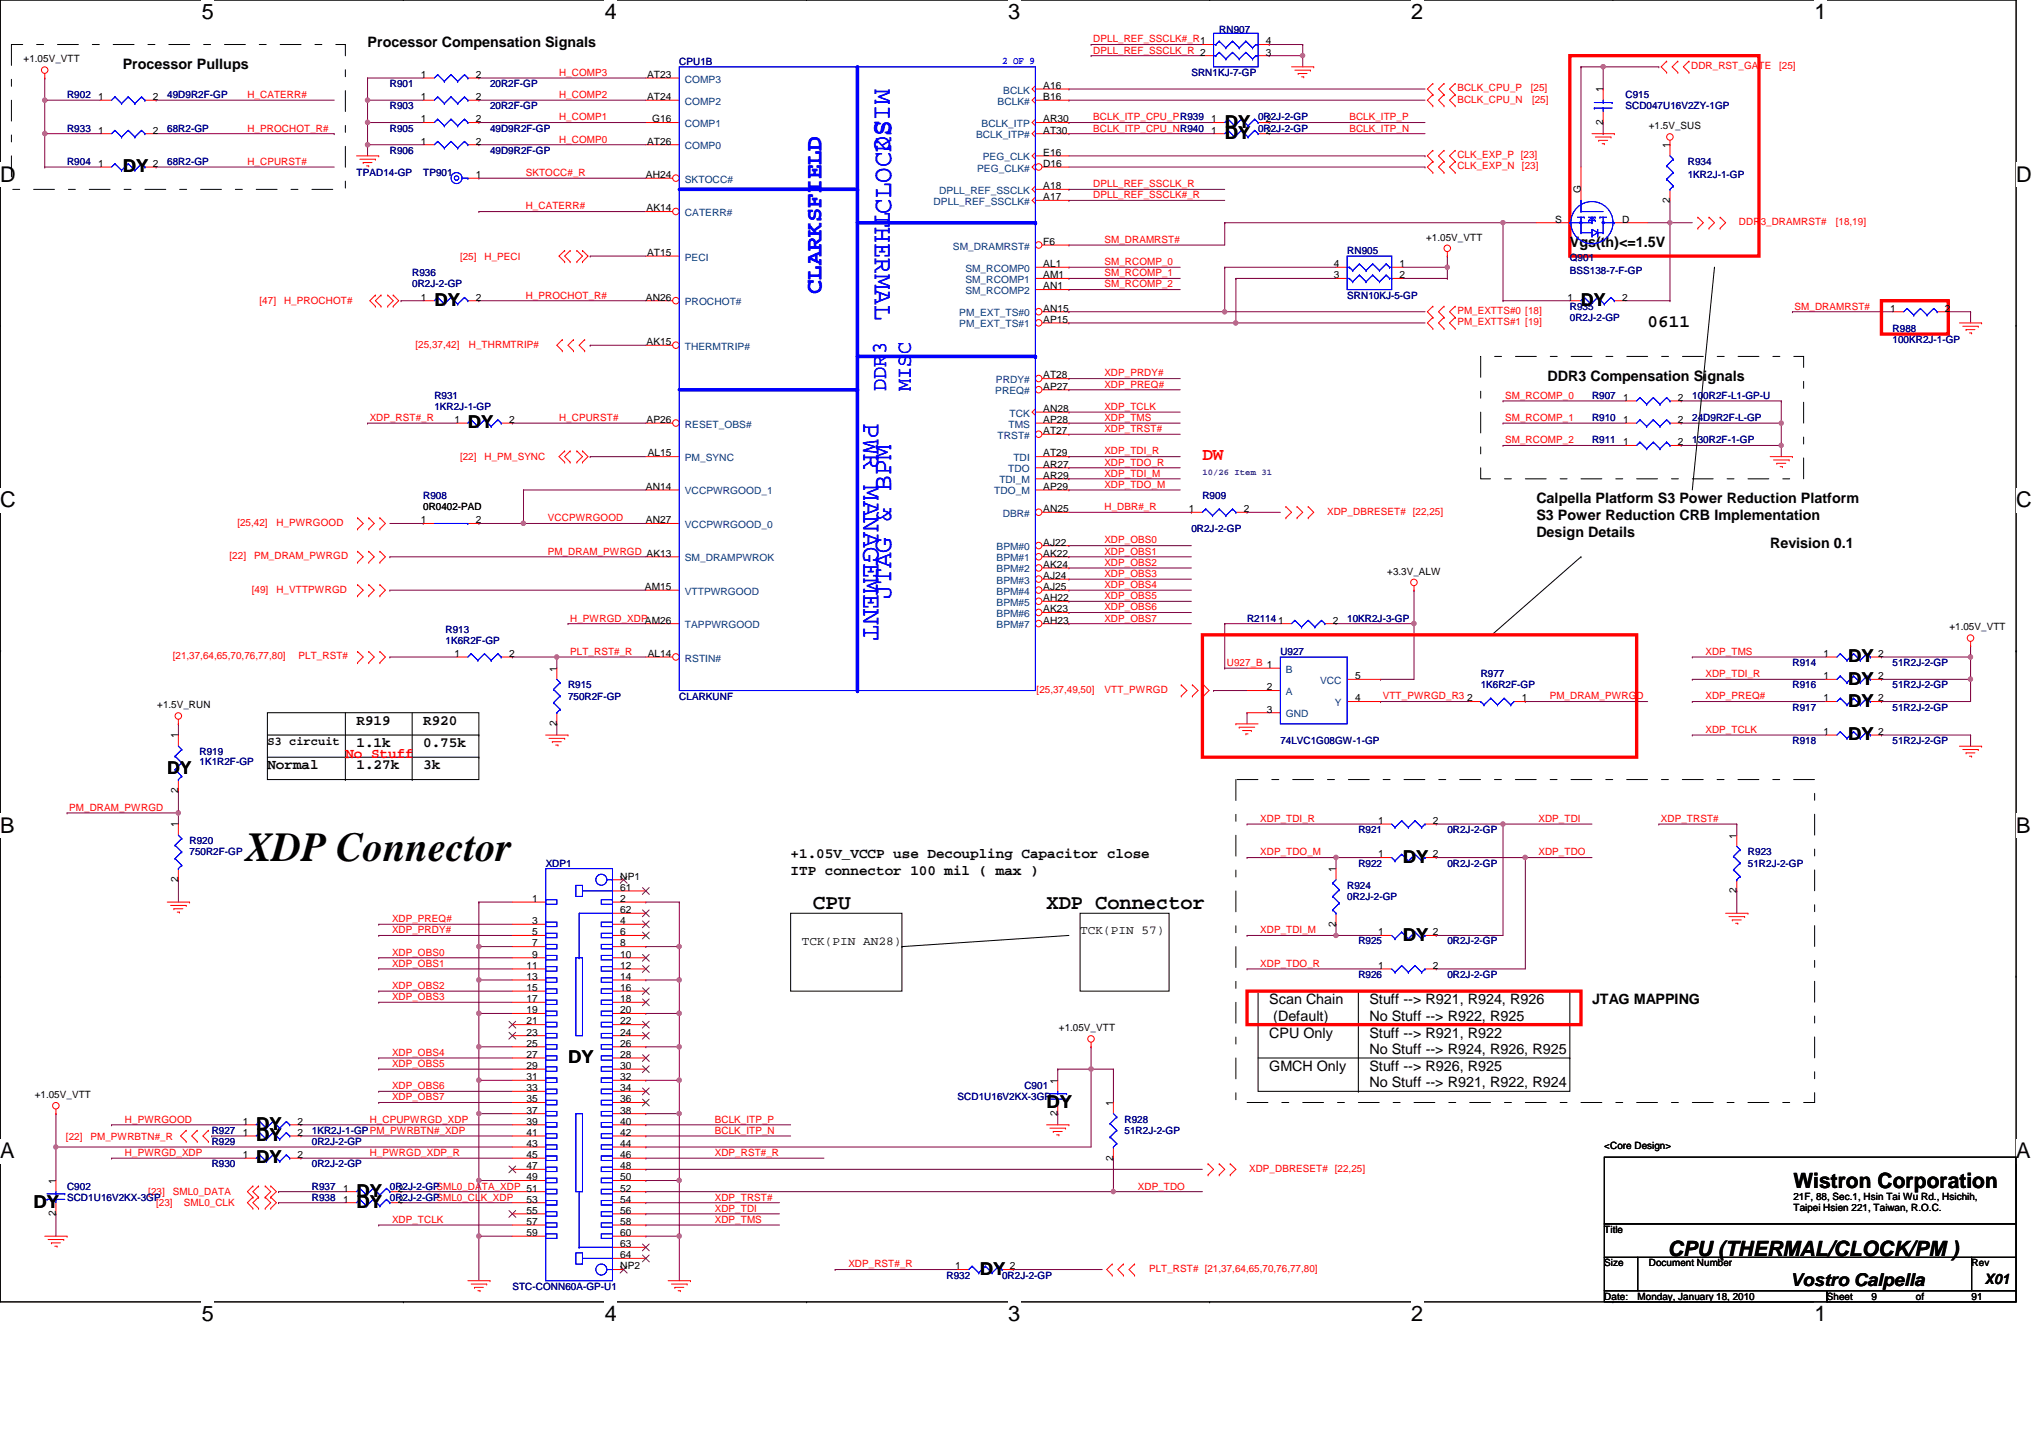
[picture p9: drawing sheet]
<svg xmlns="http://www.w3.org/2000/svg" width="297mm" height="210mm" viewBox="0 0 297 210" stroke-linecap="round" stroke-linejoin="round" font-family="sans-serif">
<defs><g id="words">
<text font-size="6" x="35.8" y="125.6">XDP Connector</text>
<g font-size="3.9" fill="#00f">
<text x="127.7" y="13" transform="rotate(90 127.7 13)">MISC</text>
<text x="127.7" y="30.9" transform="rotate(90 127.7 30.9)">THERMAL</text>
<text x="130.2" y="31.2" transform="rotate(-90 130.2 31.2)">CLOCKS</text>
<text x="126.1" y="61.8" transform="rotate(90 126.1 61.8)">PWR MANAGEMENT</text>
<text x="130.2" y="87.5" transform="rotate(-90 130.2 87.5)">JTAG &amp; BPM</text>
</g>
<text font-size="3.4" fill="#00f" x="120" y="42.9" transform="rotate(-90 120 42.9)">CLARKSFIELD</text>
<g font-size="3.2">
<text x="29.5" y="2.8">5</text>
<text x="88.3" y="2.8">4</text>
<text x="147.2" y="2.8">3</text>
<text x="206.1" y="2.8">2</text>
<text x="265" y="2.8">1</text>
<text x="0" y="26.6">D</text>
<text x="294.4" y="26.6">D</text>
<text x="0" y="74.1">C</text>
<text x="294.4" y="74.1">C</text>
<text x="0" y="121.6">B</text>
<text x="294.4" y="121.6">B</text>
<text x="0" y="169.1">A</text>
<text x="294.4" y="169.1">A</text>
<text x="29.5" y="192.8">5</text>
<text x="88.3" y="192.8">4</text>
<text x="147.2" y="192.8">3</text>
<text x="206.1" y="192.8">2</text>
<text x="265" y="192.8">1</text>
</g>
<g font-size="3.1" fill="#00f">
<text x="129.4" y="57.1" transform="rotate(-90 129.4 57.1)">DDR3</text>
<text x="133" y="57.1" transform="rotate(-90 133 57.1)">MISC</text>
</g>
<g font-size="3.1">
<text x="118.7" y="132.6">CPU</text>
<text x="152.8" y="132.6">XDP Connector</text>
<text x="261.9" y="173.4">Wistron Corporation</text>
<text x="243.6" y="183.3">CPU (THERMAL/CLOCK/PM )</text>
</g>
<g font-size="2.6">
<text x="178.9" y="20.3">DY</text>
<text x="178.9" y="18.6">DY</text>
<text x="17.9" y="25.1">DY</text>
<text x="63.4" y="44.7">DY</text>
<text x="230.9" y="44.7">DY</text>
<text x="240.6" y="47.7">0611</text>
<text x="68.3" y="62.5">DY</text>
<text x="269.9" y="96.7">DY</text>
<text x="269.9" y="99.9">DY</text>
<text x="269.9" y="103.2">DY</text>
<text x="24.4" y="112.9">DY</text>
<text x="269.9" y="108.1">DY</text>
<text x="204.9" y="125.9">DY</text>
<text x="204.9" y="137.3">DY</text>
<text x="82.9" y="155.2">DY</text>
<text x="152.8" y="161.7">DY</text>
<text x="37.4" y="166.6">DY</text>
<text x="37.4" y="165">DY</text>
<text x="37.4" y="169.8">DY</text>
<text x="4.9" y="176.3">DY</text>
<text x="52.1" y="174.7">DY</text>
<text x="52.1" y="176.3">DY</text>
<text x="143.1" y="186.1">DY</text>
<text x="261.4" y="187.7">Vostro Calpella</text>
</g>
<text font-size="2.6" fill="#f00" x="175.6" y="67.2">DW</text>
<g font-size="2.1">
<text x="17.9" y="10.1">Processor Pullups</text>
<text x="53.7" y="6.8">Processor Compensation Signals</text>
<text x="229.3" y="36.1">Vgs(th)&lt;=1.5V</text>
<text x="226" y="55.6">DDR3 Compensation Signals</text>
<text x="224.4" y="73.4">Calpella Platform S3 Power Reduction Platform</text>
<text x="224.4" y="75.9">S3 Power Reduction CRB Implementation</text>
<text x="224.4" y="78.4">Design Details</text>
<text x="258.5" y="79.9">Revision 0.1</text>
<text x="52.1" y="105.8">R919</text>
<text x="61.8" y="105.8">R920</text>
<text x="39" y="112.3">Normal</text>
<text x="52.1" y="109.1">1.1k</text>
<text x="52.1" y="112.3">1.27k</text>
<text x="61.8" y="109.1">0.75k</text>
<text x="61.8" y="112.3">3k</text>
<text x="115.5" y="125.3">+1.05V_VCCP use Decoupling Capacitor close</text>
<text x="115.5" y="127.7">ITP connector 100 mil ( max )</text>
<text x="185.4" y="146.6">Scan Chain</text>
<text x="185.9" y="149">(Default)</text>
<text x="200" y="146.6">Stuff --&gt; R921, R924, R926</text>
<text x="200" y="149">No Stuff --&gt; R922, R925</text>
<text x="232.5" y="146.6">JTAG MAPPING</text>
<text x="185.4" y="151.4">CPU Only</text>
<text x="200" y="151.4">Stuff --&gt; R921, R922</text>
<text x="200" y="153.9">No Stuff --&gt; R924, R926, R925</text>
<text x="185.4" y="156.3">GMCH Only</text>
<text x="200" y="156.3">Stuff --&gt; R926, R925</text>
<text x="200" y="158.7">No Stuff --&gt; R921, R922, R924</text>
<text x="289.9" y="187.4">X01</text>
</g>
<text font-size="2.1" fill="#f00" x="50.4" y="110.7">No Stuff</text>
<g font-size="1.8">
<text x="39" y="108.8">S3 circuit</text>
<text x="117.1" y="137.9">TCK(PIN AN28)</text>
<text x="157.7" y="136.3">TCK(PIN 57)</text>
</g>
<g font-size="1.5" fill="#000080">
<text x="178.1" y="4.9">RN907</text>
<text x="99.2" y="9.4">CPU1B</text>
<text x="174" y="11.1">SRN1KJ-7-GP</text>
<text x="9.8" y="14.3">R902</text>
<text x="24.4" y="14.3">49D9R2F-GP</text>
<text x="56.9" y="12.7">R901</text>
<text x="56.9" y="15.9">R903</text>
<text x="71.6" y="12.7">20R2F-GP</text>
<text x="71.6" y="15.9">20R2F-GP</text>
<text x="183.7" y="17.6">0R2J-2-GP</text>
<text x="237.4" y="14.3">C915</text>
<text x="237.4" y="15.9">SCD047U16V2ZY-1GP</text>
<text x="9.8" y="19.2">R933</text>
<text x="24.4" y="19.2">68R2-GP</text>
<text x="56.9" y="22.4">R906</text>
<text x="56.9" y="19.2">R905</text>
<text x="71.6" y="22.4">49D9R2F-GP</text>
<text x="71.6" y="19.2">49D9R2F-GP</text>
<text x="183.7" y="19.2">0R2J-2-GP</text>
<text x="9.8" y="24.1">R904</text>
<text x="24.4" y="24.1">68R2-GP</text>
<text x="52.1" y="25.7">TPAD14-GP</text>
<text x="61.8" y="25.7">TP901</text>
<text x="246.5" y="24.1">R934</text>
<text x="246.5" y="26">1KR2J-1-GP</text>
<text x="60.2" y="40.3">R936</text>
<text x="60.2" y="42">0R2J-2-GP</text>
<text x="196.7" y="37.1">RN905</text>
<text x="229.3" y="38.1">Q901</text>
<text x="229.3" y="40">BSS138-7-F-GP</text>
<text x="196.7" y="43.6">SRN10KJ-5-GP</text>
<text x="229.3" y="45.2">R935</text>
<text x="229.3" y="46.8">0R2J-2-GP</text>
<text x="276.4" y="48.5">R988</text>
<text x="276.4" y="50.1">100KR2J-1-GP</text>
<text x="63.4" y="58.2">R931</text>
<text x="63.4" y="59.8">1KR2J-1-GP</text>
<text x="232.5" y="58.2">R907</text>
<text x="247.1" y="58.2">100R2F-L1-GP-U</text>
<text x="232.5" y="61.5">R910</text>
<text x="232.5" y="64.7">R911</text>
<text x="247.1" y="61.5">24D9R2F-L-GP</text>
<text x="247.1" y="64.7">130R2F-1-GP</text>
<text x="61.8" y="72.8">R908</text>
<text x="174" y="77.7">0R2J-2-GP</text>
<text x="175.6" y="72.8">R909</text>
<text x="65.1" y="92.4">R913</text>
<text x="65.1" y="94">1K6R2F-GP</text>
<text x="182.1" y="90.7">R2114</text>
<text x="187" y="95.6">U927</text>
<text x="196.7" y="90.7">10KR2J-3-GP</text>
<text x="82.9" y="100.5">R915</text>
<text x="216.2" y="98.8">R977</text>
<text x="216.2" y="100.5">1K6R2F-GP</text>
<text x="261.8" y="97.2">R914</text>
<text x="261.8" y="100.5">R916</text>
<text x="276.4" y="97.2">51R2J-2-GP</text>
<text x="276.4" y="100.5">51R2J-2-GP</text>
<text x="82.9" y="102.1">750R2F-GP</text>
<text x="99.2" y="102.1">CLARKUNF</text>
<text x="261.8" y="103.7">R917</text>
<text x="276.4" y="103.7">51R2J-2-GP</text>
<text x="29.1" y="110.2">R919</text>
<text x="29.1" y="111.7">1K1R2F-GP</text>
<text x="187" y="108.6">74LVC1G08GW-1-GP</text>
<text x="261.8" y="108.6">R918</text>
<text x="276.4" y="108.6">51R2J-2-GP</text>
<text x="27.7" y="123.2">R920</text>
<text x="27.7" y="124.9">750R2F-GP</text>
<text x="198.4" y="121.6">R921</text>
<text x="211.4" y="121.6">0R2J-2-GP</text>
<text x="255.3" y="124.9">R923</text>
<text x="79.7" y="126.5">XDP1</text>
<text x="196.7" y="129.7">R924</text>
<text x="196.7" y="131.4">0R2J-2-GP</text>
<text x="198.4" y="126.5">R922</text>
<text x="211.4" y="126.5">0R2J-2-GP</text>
<text x="255.3" y="126.5">51R2J-2-GP</text>
<text x="198.4" y="137.9">R925</text>
<text x="211.4" y="137.9">0R2J-2-GP</text>
<text x="198.4" y="142.7">R926</text>
<text x="211.4" y="142.7">0R2J-2-GP</text>
<text x="139.8" y="160.6">SCD1U16V2KX-3GP</text>
<text x="149.6" y="159">C901</text>
<text x="30.9" y="167.1">R929</text>
<text x="30.9" y="165.5">R927</text>
<text x="45.5" y="167.1">0R2J-2-GP</text>
<text x="45.5" y="165.5">1KR2J-1-GPPM_PWRBTN#_XDP</text>
<text x="164.2" y="163.9">R928</text>
<text x="164.2" y="165.5">51R2J-2-GP</text>
<text x="9.8" y="173.6">C902</text>
<text x="30.9" y="170.4">R930</text>
<text x="45.5" y="170.4">0R2J-2-GP</text>
<text x="45.5" y="173.6">R937</text>
<text x="56.9" y="173.6">0R2J-2-GPSML0_DATA_XDP 51</text>
<text x="9.8" y="175.3">SCD1U16V2KX-3GP</text>
<text x="45.5" y="175.3">R938</text>
<text x="56.9" y="175.3">0R2J-2-GPSML0_CLK_XDP</text>
<text x="74.8" y="188.3">STC-CONN60A-GP-U1</text>
<text x="138.2" y="186.6">R932</text>
<text x="146.3" y="186.6">0R2J-2-GP</text>
</g>
<g font-size="1.5">
<text x="3.4" y="9.1">+1.05V_VTT</text>
<text x="61.5" y="11.4">1</text>
<text x="69.5" y="11.4">2</text>
<text x="94.5" y="11.4">AT23</text>
<text x="184.9" y="8.1">3</text>
<text x="184.9" y="6.5">4</text>
<text x="14.3" y="14.6">1</text>
<text x="22.3" y="14.6">2</text>
<text x="61.5" y="17.9">1</text>
<text x="61.5" y="14.6">1</text>
<text x="69.5" y="17.9">2</text>
<text x="69.5" y="14.6">2</text>
<text x="94.5" y="14.6">AT24</text>
<text x="95.2" y="17.9">G16</text>
<text x="152.4" y="14.6">B16</text>
<text x="152.4" y="13">A16</text>
<text x="152.4" y="17.9">AR30</text>
<text x="176.9" y="17.9">1</text>
<text x="184.9" y="17.9">2</text>
<text x="234.1" y="13.5" transform="rotate(-90 234.1 13.5)">1</text>
<text x="14.3" y="19.5">1</text>
<text x="22.3" y="19.5">2</text>
<text x="61.5" y="21.1">1</text>
<text x="69.5" y="21.1">2</text>
<text x="94.5" y="21.1">AT26</text>
<text x="152.4" y="19.5">AT30</text>
<text x="152.4" y="22.7">E16</text>
<text x="176.9" y="19.5">1</text>
<text x="184.9" y="19.5">2</text>
<text x="234.1" y="18.2" transform="rotate(-90 234.1 18.2)">2</text>
<text x="240.8" y="18.9">+1.5V_SUS</text>
<text x="243.9" y="21.6" transform="rotate(-90 243.9 21.6)">1</text>
<text x="14.3" y="24.4">1</text>
<text x="22.3" y="24.4">2</text>
<text x="69.5" y="26">1</text>
<text x="94.3" y="26">AH24</text>
<text x="152.4" y="24.4">D16</text>
<text x="152.4" y="29.2">A17</text>
<text x="152.4" y="27.6">A18</text>
<text x="230.9" y="28.1" transform="rotate(-90 230.9 28.1)">G</text>
<text x="243.9" y="29.6" transform="rotate(-90 243.9 29.6)">2</text>
<text x="94.4" y="30.9">AK14</text>
<text x="152.4" y="35.8">F6</text>
<text x="208.3" y="35.1">+1.05V_VTT</text>
<text x="227.1" y="32.5">S</text>
<text x="236.9" y="32.5">D</text>
<text x="94.5" y="37.4">AT15</text>
<text x="152.4" y="40.6">AM1</text>
<text x="152.4" y="39">AL1</text>
<text x="194.8" y="40.6">3</text>
<text x="194.8" y="39">4</text>
<text x="204.4" y="39">1</text>
<text x="204.4" y="40.6">2</text>
<text x="61.5" y="43.9">1</text>
<text x="69.5" y="43.9">2</text>
<text x="94.3" y="43.9">AN26</text>
<text x="152.4" y="42.2">AN1</text>
<text x="152.4" y="45.5">AN15</text>
<text x="152.4" y="47.1">AP15</text>
<text x="228.9" y="43.9">1</text>
<text x="236.9" y="43.9">2</text>
<text x="276.1" y="45.5">1</text>
<text x="284" y="45.5">2</text>
<text x="94.4" y="50.4">AK15</text>
<text x="152.4" y="55.2">AT28</text>
<text x="152.4" y="56.9">AP27</text>
<text x="237" y="58.5">1</text>
<text x="245" y="58.5">2</text>
<text x="66.4" y="61.7">1</text>
<text x="74.3" y="61.7">2</text>
<text x="94.4" y="61.7">AP26</text>
<text x="152.4" y="60.1">AN28</text>
<text x="152.4" y="61.7">AP28</text>
<text x="152.4" y="63.4">AT27</text>
<text x="237" y="61.7">1</text>
<text x="237" y="65">1</text>
<text x="245" y="61.7">2</text>
<text x="245" y="65">2</text>
<text x="94.3" y="71.5">AN14</text>
<text x="94.6" y="66.6">AL15</text>
<text x="152.4" y="66.6">AT29</text>
<text x="152.4" y="68.3">AR27</text>
<text x="152.4" y="69.9">AR29</text>
<text x="152.4" y="71.5">AP29</text>
<text x="61.5" y="76.4">1</text>
<text x="61.8" y="74.5">0R0402-PAD</text>
<text x="69.5" y="76.4">2</text>
<text x="94.3" y="76.4">AN27</text>
<text x="152.4" y="74.8">AN25</text>
<text x="173.6" y="74.8">1</text>
<text x="181.6" y="74.8">2</text>
<text x="152.4" y="79.6">AJ22</text>
<text x="152.4" y="81.3">AK22</text>
<text x="152.4" y="82.9">AK24</text>
<text x="202.6" y="83.9">+3.3V_ALW</text>
<text x="94.2" y="86.1">AM15</text>
<text x="152.4" y="84.5">AJ24</text>
<text x="152.4" y="86.1">AJ25</text>
<text x="152.4" y="87.8">AH22</text>
<text x="152.4" y="89.4">AK23</text>
<text x="66.4" y="95.9">1</text>
<text x="74.3" y="95.9">2</text>
<text x="94.6" y="95.9">AL14</text>
<text x="152.4" y="91">AH23</text>
<text x="186.6" y="91">1</text>
<text x="194.6" y="91">2</text>
<text x="266.3" y="95.9">1</text>
<text x="274.3" y="95.9">2</text>
<text x="284.7" y="92">+1.05V_VTT</text>
<text x="81.3" y="98" transform="rotate(-90 81.3 98)">1</text>
<text x="185" y="100.8">2</text>
<text x="197.9" y="99.1">5</text>
<text x="266.3" y="99.1">1</text>
<text x="274.3" y="99.1">2</text>
<text x="23" y="103.4">+1.5V_RUN</text>
<text x="26" y="107.8" transform="rotate(-90 26 107.8)">1</text>
<text x="81.3" y="106" transform="rotate(-90 81.3 106)">2</text>
<text x="185" y="104">3</text>
<text x="197.9" y="102.4">4</text>
<text x="214.3" y="102.4">2</text>
<text x="222.3" y="102.4">1</text>
<text x="266.3" y="107.3">1</text>
<text x="266.3" y="102.4">1</text>
<text x="274.3" y="107.3">2</text>
<text x="274.3" y="102.4">2</text>
<text x="26" y="115.8" transform="rotate(-90 26 115.8)">2</text>
<text x="26" y="120.8" transform="rotate(-90 26 120.8)">1</text>
<text x="201.3" y="120.3">1</text>
<text x="201.3" y="125.2">1</text>
<text x="209.3" y="120.3">2</text>
<text x="209.3" y="125.2">2</text>
<text x="253.6" y="122.4" transform="rotate(-90 253.6 122.4)">1</text>
<text x="26" y="128.8" transform="rotate(-90 26 128.8)">2</text>
<text x="77.7" y="131.7">1</text>
<text x="90.6" y="131.7">2</text>
<text x="90.6" y="130">61</text>
<text x="90.6" y="128.4">NP1</text>
<text x="195.1" y="127.3" transform="rotate(-90 195.1 127.3)">1</text>
<text x="253.6" y="130.4" transform="rotate(-90 253.6 130.4)">2</text>
<text x="77.7" y="134.9">3</text>
<text x="77.7" y="136.5">5</text>
<text x="90.6" y="134.9">4</text>
<text x="90.6" y="136.5">6</text>
<text x="90.6" y="133.3">62</text>
<text x="195.1" y="135.3" transform="rotate(-90 195.1 135.3)">2</text>
<text x="201.3" y="136.5">1</text>
<text x="209.3" y="136.5">2</text>
<text x="76.9" y="141.4">11</text>
<text x="76.9" y="143">13</text>
<text x="77.7" y="138.2">7</text>
<text x="77.7" y="139.8">9</text>
<text x="90.6" y="138.2">8</text>
<text x="90.6" y="139.8">10</text>
<text x="90.6" y="141.4">12</text>
<text x="90.6" y="143">14</text>
<text x="201.3" y="141.4">1</text>
<text x="209.3" y="141.4">2</text>
<text x="76.9" y="144.7">15</text>
<text x="76.9" y="146.3">17</text>
<text x="76.9" y="147.9">19</text>
<text x="76.9" y="149.5">21</text>
<text x="90.6" y="144.7">16</text>
<text x="90.6" y="146.3">18</text>
<text x="90.6" y="147.9">20</text>
<text x="90.6" y="149.5">22</text>
<text x="76.9" y="151.2">23</text>
<text x="76.9" y="152.8">25</text>
<text x="76.9" y="154.4">27</text>
<text x="90.6" y="151.2">24</text>
<text x="90.6" y="152.8">26</text>
<text x="90.6" y="154.4">28</text>
<text x="154.6" y="150.5">+1.05V_VTT</text>
<text x="5.1" y="160.3">+1.05V_VTT</text>
<text x="76.9" y="156">29</text>
<text x="76.9" y="157.7">31</text>
<text x="76.9" y="159.3">33</text>
<text x="76.9" y="160.9">35</text>
<text x="90.6" y="156">30</text>
<text x="90.6" y="157.7">32</text>
<text x="90.6" y="159.3">34</text>
<text x="90.6" y="160.9">36</text>
<text x="154.4" y="158.2" transform="rotate(-90 154.4 158.2)">1</text>
<text x="162.6" y="161.4" transform="rotate(-90 162.6 161.4)">1</text>
<text x="35.5" y="165.8">1</text>
<text x="35.5" y="164.2">1</text>
<text x="43.5" y="165.8">2</text>
<text x="43.5" y="164.2">2</text>
<text x="76.9" y="162.5">37</text>
<text x="76.9" y="164.2">39</text>
<text x="76.9" y="165.8">41</text>
<text x="76.9" y="167.4">43</text>
<text x="90.6" y="162.5">38</text>
<text x="90.6" y="164.2">40</text>
<text x="90.6" y="165.8">42</text>
<text x="90.6" y="167.4">44</text>
<text x="154.4" y="162.9" transform="rotate(-90 154.4 162.9)">2</text>
<text x="234.3" y="167.8">&lt;Core Design&gt;</text>
<text x="8.1" y="172.8" transform="rotate(-90 8.1 172.8)">1</text>
<text x="35.5" y="169">1</text>
<text x="43.5" y="169">2</text>
<text x="50.1" y="173.9">1</text>
<text x="58.1" y="173.9">2</text>
<text x="76.9" y="169">45</text>
<text x="76.9" y="170.7">47</text>
<text x="76.9" y="172.3">49</text>
<text x="90.6" y="169">46</text>
<text x="90.6" y="170.7">48</text>
<text x="90.6" y="172.3">50</text>
<text x="90.6" y="173.9">52</text>
<text x="162.6" y="169.4" transform="rotate(-90 162.6 169.4)">2</text>
<text x="8.1" y="177.5" transform="rotate(-90 8.1 177.5)">2</text>
<text x="50.1" y="175.5">1</text>
<text x="58.1" y="175.5">2</text>
<text x="76.9" y="175.5">53</text>
<text x="76.9" y="177.2">55</text>
<text x="76.9" y="178.8">57</text>
<text x="90.6" y="175.5">54</text>
<text x="90.6" y="177.2">56</text>
<text x="90.6" y="178.8">58</text>
<text x="234.3" y="180">Title</text>
<text x="261.9" y="175.1">21F, 88, Sec.1, Hsin Tai Wu Rd., Hsichih,</text>
<text x="261.9" y="176.8">Taipei Hsien 221, Taiwan, R.O.C.</text>
<text x="76.9" y="180.4">59</text>
<text x="90.6" y="180.4">60</text>
<text x="90.6" y="183.7">64</text>
<text x="90.6" y="185.3">NP2</text>
<text x="90.6" y="182.1">63</text>
<text x="139.5" y="185.3">1</text>
<text x="147.5" y="185.3">2</text>
<text x="234.3" y="184.8">Size</text>
<text x="240.8" y="184.8">Document Number</text>
<text x="287.9" y="184.8">Rev</text>
<text x="234.3" y="189.7">Date:</text>
<text x="239.2" y="189.7">Monday, January 18, 2010</text>
<text x="266.8" y="189.7">Sheet</text>
<text x="273.3" y="189.7">9</text>
<text x="279.8" y="189.7">of</text>
<text x="287.9" y="189.7">91</text>
</g>
<g font-size="1.5" fill="#f00">
<text x="81.6" y="11.1">H_COMP3</text>
<text x="159.7" y="7.8">DPLL_REF_SSCLK_R 2</text>
<text x="159.7" y="6.2">DPLL_REF_SSCLK#_R1</text>
<text x="247" y="10.1">DDR_RST_GATE</text>
<text x="259.8" y="10.1">[25]</text>
<text x="36.1" y="14.3">H_CATERR#</text>
<text x="81.6" y="14.3">H_COMP2</text>
<text x="81.6" y="17.6">H_COMP1</text>
<text x="159.7" y="17.6">BCLK_ITP_CPU_PR939</text>
<text x="197.1" y="17.6">BCLK_ITP_P</text>
<text x="212.8" y="13.3">BCLK_CPU_P</text>
<text x="212.8" y="15">BCLK_CPU_N</text>
<text x="223.6" y="13.3">[25]</text>
<text x="223.7" y="15">[25]</text>
<text x="36.1" y="19.2">H_PROCHOT_R#</text>
<text x="81.6" y="20.8">H_COMP0</text>
<text x="159.7" y="19.2">BCLK_ITP_CPU_NR940</text>
<text x="197.1" y="19.2">BCLK_ITP_N</text>
<text x="212.8" y="23.1">CLK_EXP_P [23]</text>
<text x="36.1" y="24.1">H_CPURST#</text>
<text x="76.8" y="25.7">SKTOCC#_R</text>
<text x="159.7" y="28.9">DPLL_REF_SSCLK#_R</text>
<text x="159.7" y="27.3">DPLL_REF_SSCLK_R</text>
<text x="212.8" y="24.7">CLK_EXP_N</text>
<text x="222.3" y="24.7">[23]</text>
<text x="76.8" y="30.6">H_CATERR#</text>
<text x="161.3" y="35.5">SM_DRAMRST#</text>
<text x="254" y="32.9">DDR3_DRAMRST#</text>
<text x="268.1" y="32.9">[18,19]</text>
<text x="67.2" y="37.9">[25]</text>
<text x="70.8" y="37.9">H_PECI</text>
<text x="161.3" y="38.7">SM_RCOMP_0</text>
<text x="161.3" y="40.3">SM_RCOMP_1</text>
<text x="161.3" y="42">SM_RCOMP_2</text>
<text x="37.9" y="44.4">[47]</text>
<text x="41.5" y="44.4">H_PROCHOT#</text>
<text x="76.8" y="43.6">H_PROCHOT_R#</text>
<text x="212.8" y="47.5">PM_EXTTS#1 [19]</text>
<text x="212.8" y="45.8">PM_EXTTS#0 [18]</text>
<text x="262.1" y="45.2">SM_DRAMRST#</text>
<text x="60.7" y="50.7">[25,37,42]</text>
<text x="68.5" y="50.7">H_THRMTRIP#</text>
<text x="161.3" y="54.9">XDP_PRDY#</text>
<text x="161.3" y="56.6">XDP_PREQ#</text>
<text x="161.3" y="59.8">XDP_TCLK</text>
<text x="219.8" y="58.2">SM_RCOMP_0</text>
<text x="54" y="61.4">XDP_RST#_R</text>
<text x="81.6" y="61.4">H_CPURST#</text>
<text x="161.3" y="63.1">XDP_TRST#</text>
<text x="161.3" y="61.4">XDP_TMS</text>
<text x="219.8" y="64.7">SM_RCOMP_2</text>
<text x="219.8" y="61.4">SM_RCOMP_1</text>
<text x="67.2" y="67.1">[22]</text>
<text x="70.8" y="67.1">H_PM_SYNC</text>
<text x="161.3" y="68">XDP_TDO_R</text>
<text x="161.3" y="69.6">XDP_TDI_M</text>
<text x="161.3" y="71.2">XDP_TDO_M</text>
<text x="161.3" y="66.3">XDP_TDI_R</text>
<text x="34.7" y="76.8">[25,42]</text>
<text x="40.4" y="76.8">H_PWRGOOD</text>
<text x="80" y="76.1">VCCPWRGOOD</text>
<text x="161.3" y="74.5">H_DBR#_R</text>
<text x="193.8" y="75.1">XDP_DBRESET# [22,25]</text>
<text x="33.5" y="81.6">[22]</text>
<text x="37.1" y="81.6">PM_DRAM_PWRGD</text>
<text x="80" y="81">PM_DRAM_PWRGD AK13</text>
<text x="161.3" y="81">XDP_OBS1</text>
<text x="161.3" y="79.3">XDP_OBS0</text>
<text x="161.3" y="82.6">XDP_OBS2</text>
<text x="36.8" y="86.5">[49]</text>
<text x="40.4" y="86.5">H_VTTPWRGD</text>
<text x="161.3" y="84.2">XDP_OBS3</text>
<text x="161.3" y="87.5">XDP_OBS5</text>
<text x="161.3" y="85.8">XDP_OBS4</text>
<text x="161.3" y="89.1">XDP_OBS6</text>
<text x="83.3" y="95.6">PLT_RST#_R</text>
<text x="83.3" y="90.7">H_PWRGD_XDPAM26</text>
<text x="161.3" y="90.7">XDP_OBS7</text>
<text x="249.1" y="95.6">XDP_TMS</text>
<text x="25.2" y="96.2">[21,37,64,65,70,76,77,80]</text>
<text x="43.6" y="96.2">PLT_RST#</text>
<text x="151.4" y="101.1">[25,37,49,50]</text>
<text x="161.3" y="101.1">VTT_PWRGD</text>
<text x="179.2" y="97.2">U927_B 1</text>
<text x="249.1" y="98.8">XDP_TDI_R</text>
<text x="201.9" y="102.1">VTT_PWRGD_R3</text>
<text x="226.3" y="102.1">PM_DRAM_PWRGD</text>
<text x="249.1" y="107">XDP_TCLK</text>
<text x="249.1" y="102.1">XDP_PREQ#</text>
<text x="10.1" y="118.3">PM_DRAM_PWRGD</text>
<text x="184" y="120">XDP_TDI_R</text>
<text x="224.7" y="120">XDP_TDI</text>
<text x="242.6" y="120">XDP_TRST#</text>
<text x="184" y="124.9">XDP_TDO_M</text>
<text x="224.7" y="124.9">XDP_TDO</text>
<text x="57.3" y="136.2">XDP_PRDY#</text>
<text x="57.3" y="134.6">XDP_PREQ#</text>
<text x="184" y="136.2">XDP_TDI_M</text>
<text x="57.3" y="141.1">XDP_OBS1</text>
<text x="57.3" y="139.5">XDP_OBS0</text>
<text x="184" y="141.1">XDP_TDO_R</text>
<text x="57.3" y="144.4">XDP_OBS2</text>
<text x="57.3" y="146">XDP_OBS3</text>
<text x="57.3" y="155.7">XDP_OBS5</text>
<text x="57.3" y="154.1">XDP_OBS4</text>
<text x="57.3" y="159">XDP_OBS6</text>
<text x="57.3" y="160.6">XDP_OBS7</text>
<text x="9.6" y="166.5">[22]</text>
<text x="13.2" y="166.5">PM_PWRBTN#_R</text>
<text x="18.2" y="163.9">H_PWRGOOD</text>
<text x="54" y="163.9">H_CPUPWRGD_XDP</text>
<text x="104.4" y="165.5">BCLK_ITP_N</text>
<text x="104.4" y="163.9">BCLK_ITP_P</text>
<text x="18.2" y="168.7">H_PWRGD_XDP</text>
<text x="54" y="168.7">H_PWRGD_XDP_R</text>
<text x="104.4" y="168.7">XDP_RST#_R</text>
<text x="166.2" y="173.6">XDP_TDO</text>
<text x="182.4" y="171">XDP_DBRESET# [22,25]</text>
<text x="21.7" y="174.4">[23]</text>
<text x="22.8" y="176.1">[23]</text>
<text x="25.2" y="174.4">SML0_DATA</text>
<text x="26.9" y="176.1">SML0_CLK</text>
<text x="57.3" y="178.5">XDP_TCLK</text>
<text x="104.4" y="176.9">XDP_TDI</text>
<text x="104.4" y="178.5">XDP_TMS</text>
<text x="104.4" y="175.2">XDP_TRST#</text>
<text x="123.9" y="185">XDP_RST#_R</text>
<text x="167.8" y="185.7">PLT_RST# [21,37,64,65,70,76,77,80]</text>
</g>
<text font-size="1.5" fill="#00f" x="146.3" y="9.3">2 OF 9</text>
<g font-size="1.5" fill="#004080">
<text x="100" y="12">COMP3</text>
<text x="100" y="15.3">COMP2</text>
<text x="145.7" y="15.3">BCLK#</text>
<text x="146.5" y="13.7">BCLK</text>
<text x="100" y="18.5">COMP1</text>
<text x="100" y="21.8">COMP0</text>
<text x="142.5" y="20.2">BCLK_ITP#</text>
<text x="143.4" y="18.5">BCLK_ITP</text>
<text x="143.5" y="23.4">PEG_CLK</text>
<text x="100" y="26.7">SKTOCC#</text>
<text x="136.3" y="29.9">DPLL_REF_SSCLK#</text>
<text x="137.2" y="28.3">DPLL_REF_SSCLK</text>
<text x="142.7" y="25">PEG_CLK#</text>
<text x="100" y="31.5">CATERR#</text>
<text x="100" y="38">PECI</text>
<text x="139.2" y="36.4">SM_DRAMRST#</text>
<text x="141" y="41.3">SM_RCOMP1</text>
<text x="141" y="39.7">SM_RCOMP0</text>
<text x="100" y="44.6">PROCHOT#</text>
<text x="140.1" y="46.2">PM_EXT_TS#0</text>
<text x="140.1" y="47.8">PM_EXT_TS#1</text>
<text x="141" y="42.9">SM_RCOMP2</text>
<text x="100" y="51.1">THERMTRIP#</text>
<text x="145.3" y="57.6">PREQ#</text>
<text x="145.4" y="55.9">PRDY#</text>
<text x="100" y="62.4">RESET_OBS#</text>
<text x="145.7" y="64.1">TRST#</text>
<text x="147.3" y="62.4">TMS</text>
<text x="147.4" y="60.8">TCK</text>
<text x="100" y="67.3">PM_SYNC</text>
<text x="145.9" y="70.5">TDI_M</text>
<text x="147.3" y="68.9">TDO</text>
<text x="148" y="67.3">TDI</text>
<text x="100" y="72.2">VCCPWRGOOD_1</text>
<text x="100" y="77.1">VCCPWRGOOD_0</text>
<text x="145.2" y="72.2">TDO_M</text>
<text x="146.4" y="75.4">DBR#</text>
<text x="100" y="81.9">SM_DRAMPWROK</text>
<text x="145.5" y="80.3">BPM#0</text>
<text x="145.5" y="81.9">BPM#1</text>
<text x="145.5" y="83.6">BPM#2</text>
<text x="100" y="86.8">VTTPWRGOOD</text>
<text x="145.5" y="85.2">BPM#3</text>
<text x="145.5" y="86.8">BPM#4</text>
<text x="145.5" y="88.4">BPM#5</text>
<text x="100" y="91.7">TAPPWRGOOD</text>
<text x="145.5" y="90.1">BPM#6</text>
<text x="145.5" y="91.7">BPM#7</text>
<text x="100" y="96.6">RSTIN#</text>
<text x="187.8" y="98.2">B</text>
<text x="187.8" y="101.5">A</text>
<text x="192.8" y="99.8">VCC</text>
<text x="187.8" y="104.7">GND</text>
<text x="194.9" y="103.1">Y</text>
</g>
<text font-size="1.3" fill="#400080" x="175.6" y="69.3">10/26 Item 31</text>
</g></defs>
<path d="M0 0h294.4v190h-294.4z" fill="none" stroke="#000" stroke-width=".15"/>
<g fill="#fff">
<path d="M29.5 0h1.7v3.5h-1.7z"/>
<path d="M29.5 190h1.7v3.5h-1.7z"/>
</g>
<path d="M58.9 0h.1M58.9 190h.1" fill="none" stroke="#000" stroke-width=".15"/>
<g fill="#fff">
<path d="M88.3 0h1.8v3.5h-1.8z"/>
<path d="M88.3 190h1.8v3.5h-1.8z"/>
</g>
<path d="M117.8 0h.1M117.8 190h.1" fill="none" stroke="#000" stroke-width=".15"/>
<g fill="#fff">
<path d="M147.2 0h1.8v3.5h-1.8z"/>
<path d="M147.2 190h1.8v3.5h-1.8z"/>
</g>
<path d="M176.7 0h.1M176.7 190h.1" fill="none" stroke="#000" stroke-width=".15"/>
<g fill="#fff">
<path d="M206.1 0h1.7v3.5h-1.7z"/>
<path d="M206.1 190h1.7v3.5h-1.7z"/>
</g>
<path d="M235.5 0h.1M235.5 190h.1" fill="none" stroke="#000" stroke-width=".15"/>
<g fill="#fff">
<path d="M265 0h1.7v3.5h-1.7z"/>
<path d="M265 190h1.7v3.5h-1.7z"/>
<path d="M0 23.7h2.3v3.6h-2.3z"/>
<path d="M294.4 23.7h2.3v3.6h-2.3z"/>
<path d="M0 71.2h2.3v3.6h-2.3z"/>
<path d="M294.4 71.2h2.3v3.6h-2.3z"/>
</g>
<path d="M0 47.5h.1M294.4 47.5h.1" fill="none" stroke="#000" stroke-width=".15"/>
<g fill="#fff">
<path d="M0 118.8h2.1v3.5h-2.1z"/>
<path d="M294.4 118.8h2.1v3.5h-2.1z"/>
</g>
<path d="M0 95h.1M294.4 95h.1" fill="none" stroke="#000" stroke-width=".15"/>
<g fill="#fff">
<path d="M0 166.3h2.2v3.5h-2.2z"/>
<path d="M294.4 166.3h2.1v3.5h-2.1z"/>
</g>
<path d="M0 142.5h.1M294.4 142.5h.1" fill="none" stroke="#000" stroke-width=".15"/>
<g fill="none" stroke="#800040" stroke-width=".15">
<path d="M53.7 11.4h.1M53.7 14.6h.1M53.7 14.6h8.1M53.7 11.4h8.1M53.7 11.4v6.5M69.9 11.4h.1M69.9 14.6h.1M69.9 17.9h.1M69.9 14.6h24.4M69.9 11.4h24.4M69.9 17.9h24.4M156.1 14.6h.1"/>
<path d="M156.1 13h.1M156.1 14.6h52M156.1 13h52M69.9 21.1h.1M69.9 21.1h24.4M86.2 37.4h.1M86.2 37.4h8.1M86.2 50.4h.1M86.2 50.4h8.1M76.5 71.5h.1M76.5 71.5h17.8M86.2 66.7h.1"/>
<path d="M86.2 66.7h8.1M56.9 81.3h.1M56.9 81.3h37.4"/>
</g>
<circle cx="53.7" cy="14.6" r=".32" fill="#f0f"/>
<circle cx="53.7" cy="14.6" r=".32" fill="none" stroke="#f0f" stroke-width=".15"/>
<path d="M53.7 17.9h.1M53.7 17.9h8.1M53.7 21.1h.1M53.7 21.1v1.7M53.7 21.1h8.1" fill="none" stroke="#800040" stroke-width=".15"/>
<circle cx="53.7" cy="21.1" r=".32" fill="#f0f"/>
<circle cx="53.7" cy="21.1" r=".32" fill="none" stroke="#f0f" stroke-width=".15"/>
<path d="M53.7 17.9h.1M53.7 17.9v3.2M69.9 26h.1M69.9 30.9h.1M69.9 26h24.4M69.9 30.9h24.4" fill="none" stroke="#800040" stroke-width=".15"/>
<circle cx="53.7" cy="17.9" r=".32" fill="#f0f"/>
<circle cx="53.7" cy="17.9" r=".32" fill="none" stroke="#f0f" stroke-width=".15"/>
<path d="M6.5 11.4h.1M6.5 11.4v3.2" fill="none" stroke="#800040" stroke-width=".15"/>
<circle cx="6.5" cy="14.6" r=".32" fill="#f0f"/>
<circle cx="6.5" cy="14.6" r=".32" fill="none" stroke="#f0f" stroke-width=".15"/>
<path d="M6.5 14.6h.1M6.5 19.5h.1M6.5 14.6h8.2M6.5 19.5v4.9M22.8 14.6h.1M22.8 14.6h26" fill="none" stroke="#800040" stroke-width=".15"/>
<circle cx="6.5" cy="19.5" r=".32" fill="#f0f"/>
<circle cx="6.5" cy="19.5" r=".32" fill="none" stroke="#f0f" stroke-width=".15"/>
<path d="M6.5 24.4h.1M6.5 24.4h8.2M22.8 24.4h.1M22.8 24.4h26M81.3 95.9h.1M81.3 95.9h13" fill="none" stroke="#800040" stroke-width=".15"/>
<circle cx="81.3" cy="95.9" r=".32" fill="#f0f"/>
<circle cx="81.3" cy="95.9" r=".32" fill="none" stroke="#f0f" stroke-width=".15"/>
<g fill="none" stroke="#800040" stroke-width=".15">
<path d="M156.1 39h.1M156.1 39h16.3M178.9 39h.1M178.9 39h16.2M178.9 39v6.5M204.9 39h6.5M211.4 39h.1M211.4 39v1.6M156.1 40.6h.1M156.1 42.3h.1M156.1 40.6h16.3M156.1 42.3h16.3"/>
<path d="M180.5 40.6h.1M180.5 40.6h14.6M180.5 40.6v6.5M56.9 95.9h.1M56.9 86.1h.1M56.9 95.9h9.8M56.9 86.1h37.4M74.8 95.9h.1M74.8 95.9h6.5M81.3 95.9h.1M81.3 95.9v1.6M81.3 105.7h.1"/>
<path d="M81.3 105.7v1.6"/>
</g>
<circle cx="211.3" cy="39" r=".32" fill="#f0f"/>
<circle cx="211.3" cy="39" r=".32" fill="none" stroke="#f0f" stroke-width=".15"/>
<path d="M204.9 40.6h6.5M211.4 40.6h.1M245.5 58.5h.1M245.5 58.5h14.6M260.1 58.5h.1M260.1 58.5v3.3h-14.6M245.5 61.8h.1M245.5 65h.1M245.5 65h14.6M260.1 65h.1M260.1 65v1.7" fill="none" stroke="#800040" stroke-width=".15"/>
<circle cx="260.1" cy="65" r=".31" fill="#f0f"/>
<circle cx="260.1" cy="65" r=".31" fill="none" stroke="#f0f" stroke-width=".15"/>
<path d="M219.5 58.5h.1M219.5 58.5h17.9M219.5 65h.1M219.5 61.8h.1M219.5 65h17.9M219.5 61.8h17.9M260.1 61.8h.1M260.1 61.8v3.2" fill="none" stroke="#800040" stroke-width=".15"/>
<circle cx="260.1" cy="61.8" r=".32" fill="#f0f"/>
<circle cx="260.1" cy="61.8" r=".32" fill="none" stroke="#f0f" stroke-width=".15"/>
<path d="M211.4 37.4h.1M211.4 37.4v1.6M74.8 61.8h.1M74.8 61.8h19.5M9.8 118.7h.1M9.8 118.7h16.3M26.1 105.7h.1M26.1 118.7h.1M26.1 105.7v1.6M26.1 118.7v1.6" fill="none" stroke="#800040" stroke-width=".15"/>
<circle cx="26" cy="118.7" r=".32" fill="#f0f"/>
<circle cx="26" cy="118.7" r=".32" fill="none" stroke="#f0f" stroke-width=".15"/>
<g fill="none" stroke="#800040" stroke-width=".15">
<path d="M76.5 76.4h.1M76.5 76.4h17.8M156.1 68.3h.1M156.1 69.9h.1M156.1 71.5h.1M156.1 63.4h.1M156.1 68.3h16.3M156.1 69.9h16.3M156.1 71.5h16.3M156.1 63.4h16.3M26.1 115.4h.1M26.1 115.4v3.3"/>
<path d="M26.1 128.4h.1M26.1 128.4v3.3"/>
</g>
<circle cx="76.4" cy="76.4" r=".32" fill="#f0f"/>
<circle cx="76.4" cy="76.4" r=".32" fill="none" stroke="#f0f" stroke-width=".15"/>
<g fill="none" stroke="#800040" stroke-width=".15">
<path d="M6.5 19.5h.1M6.5 14.6h.1M6.5 19.5h8.2M6.5 14.6v4.9M22.8 19.5h26M48.8 19.5h.1M69.9 43.9h.1M69.9 43.9h24.4M156.1 45.5h.1M156.1 45.5h52M178.9 45.5h.1M180.5 47.1h.1"/>
<path d="M180.5 47.1h27.6M76.5 71.5h.1M76.5 71.5v4.9"/>
</g>
<circle cx="178.8" cy="45.5" r=".32" fill="#f0f"/>
<circle cx="178.8" cy="45.5" r=".32" fill="none" stroke="#f0f" stroke-width=".15"/>
<path d="M156.1 47.1h.1M156.1 47.1h24.4" fill="none" stroke="#800040" stroke-width=".15"/>
<circle cx="180.5" cy="47.1" r=".32" fill="#f0f"/>
<circle cx="180.5" cy="47.1" r=".32" fill="none" stroke="#f0f" stroke-width=".15"/>
<path d="M156.1 29.3h.1M156.1 27.6h.1M156.1 35.8h.1M156.1 29.3h22.8M156.1 27.6h22.8M178.9 32.5h.1M178.9 32.5v3.3h-22.8M243.9 32.5h.1M243.9 32.5h3.2M243.9 29.3v3.2" fill="none" stroke="#800040" stroke-width=".15"/>
<circle cx="243.9" cy="32.5" r=".31" fill="#f0f"/>
<circle cx="243.9" cy="32.5" r=".31" fill="none" stroke="#f0f" stroke-width=".15"/>
<g fill="none" stroke="#800040" stroke-width=".15">
<path d="M219.5 32.5h.1M219.5 32.5v11.4M243.9 32.5h.1M243.9 32.5v11.4M58.6 43.9h.1M58.6 43.9h3.2M219.5 43.9h.1M219.5 43.9h9.8M237.4 43.9h6.5M243.9 43.9h.1M53.7 61.8h.1M53.7 61.8h13"/>
<path d="M206.5 91h.1M206.5 91v8.2M182.1 104h.1M182.1 104v1.7"/>
</g>
<circle cx="206.5" cy="91" r=".32" fill="#f0f"/>
<circle cx="206.5" cy="91" r=".32" fill="none" stroke="#f0f" stroke-width=".15"/>
<g fill="none" stroke="#800040" stroke-width=".15">
<path d="M178.9 32.5h.1M178.9 32.5h45.5M219.5 32.5h.1M261.8 45.5h.1M261.8 45.5h14.6M284.5 45.5h.1M284.5 45.5h3.3M287.8 45.5h.1M287.8 45.5v1.6M201.6 99.2h.1M201.6 99.2h4.9M177.2 100.8h.1"/>
<path d="M177.2 100.8h4.9M201.6 102.4h.1M201.6 102.4h13M222.8 102.4h.1M222.8 102.4h17.8"/>
</g>
<circle cx="219.5" cy="32.5" r=".31" fill="#f0f"/>
<circle cx="219.5" cy="32.5" r=".31" fill="none" stroke="#f0f" stroke-width=".15"/>
<g fill="none" stroke="#800040" stroke-width=".15">
<path d="M230.9 9.8h.1M230.9 9.8v14.6M234.1 9.8h8.1M242.2 9.8h.1M240.6 32.5h3.3M243.9 32.5h.1M178.9 91h.1M178.9 97.5h.1M178.9 91h8.1M178.9 97.5h3.2M178.9 91v6.5M195.1 91h.1"/>
<path d="M206.5 86.1h.1M206.5 86.1v4.9h-11.4"/>
</g>
<circle cx="234.1" cy="9.7" r=".32" fill="#f0f"/>
<circle cx="234.1" cy="9.7" r=".32" fill="none" stroke="#f0f" stroke-width=".15"/>
<g fill="none" stroke="#800040" stroke-width=".15">
<path d="M185.4 6.5h.1M185.4 6.5h4.8M190.2 8.1h.1M190.2 8.1v1.7M230.9 9.8h.1M230.9 9.8h3.2v3.2M234.1 19.5h.1M234.1 13h.1M234.1 17.9v1.6M156.1 22.8h52M156.1 24.4h52M208.1 22.8h.1"/>
<path d="M208.1 24.4h.1"/>
</g>
<circle cx="190.2" cy="8.1" r=".31" fill="#f0f"/>
<circle cx="190.2" cy="8.1" r=".31" fill="none" stroke="#f0f" stroke-width=".15"/>
<g fill="none" stroke="#800040" stroke-width=".15">
<path d="M159.3 8.1h.1M159.3 6.5h.1M159.3 8.1h16.3M159.3 6.5h16.3M185.4 8.1h.1M190.2 6.5h.1M190.2 6.5v1.6h-4.8M56.9 76.4h4.9M61.8 76.4h.1M69.9 76.4h.1M69.9 76.4h6.6M55.3 156.1h.1"/>
<path d="M55.3 156.1h19.5M159.3 156.1h.1M159.3 156.1h3.3M162.6 156.1h.1M162.6 156.1v4.8M8.2 177.2h.1M8.2 167.4h.1M8.2 167.4v4.9M8.2 177.2v3.2M8.2 167.4h66.6M43.9 164.2h.1M43.9 164.2h30.9"/>
<path d="M69.9 162.6h.1M69.9 162.6h4.9M94.3 162.6h.1M94.3 177.2h.1M94.3 162.6h4.9M94.3 177.2h19.5M154.5 162.6h.1M154.5 162.6v1.6"/>
</g>
<circle cx="8.1" cy="167.4" r=".32" fill="#f0f"/>
<circle cx="8.1" cy="167.4" r=".32" fill="none" stroke="#f0f" stroke-width=".15"/>
<g fill="none" stroke="#800040" stroke-width=".15">
<path d="M55.3 141.4h.1M55.3 141.4h19.5M154.5 156.1h.1M154.5 156.1v1.6M58.6 173.9h.1M58.6 173.9h16.2M94.3 172.3h.1M94.3 172.3h4.9M162.6 169.1h.1M162.6 173.9h.1M162.6 173.9h13M162.6 169.1v4.8"/>
<path d="M122 185.3h.1M122 185.3h17.8"/>
</g>
<circle cx="162.6" cy="173.9" r=".32" fill="#f0f"/>
<circle cx="162.6" cy="173.9" r=".32" fill="none" stroke="#f0f" stroke-width=".15"/>
<path d="M69.9 138.2h.1M69.9 138.2h4.9M69.9 172.3h.1M69.9 172.3h4.9M94.3 178.8h.1M94.3 178.8h19.5M69.9 180.4h.1M69.9 180.4v6.5" fill="none" stroke="#800040" stroke-width=".15"/>
<circle cx="69.9" cy="180.4" r=".32" fill="#f0f"/>
<circle cx="69.9" cy="180.4" r=".32" fill="none" stroke="#f0f" stroke-width=".15"/>
<g fill="none" stroke="#800040" stroke-width=".15">
<path d="M55.3 159.3h.1M55.3 144.7h.1M55.3 159.3h19.5M55.3 144.7h19.5M69.9 143h.1M69.9 147.9h.1M69.9 147.9h4.9M69.9 143h4.9M94.3 147.9h.1M94.3 143h.1M94.3 152.8h.1M94.3 147.9h4.9"/>
<path d="M94.3 143h4.9M94.3 152.8h4.9M159.3 152.8h.1M159.3 156.1h.1M159.3 152.8v14.6h-65M16.3 164.2h.1M16.3 164.2h19.5M43.9 165.8h.1M43.9 169.1h.1M43.9 165.8h30.9M43.9 169.1h30.9M55.3 160.9h.1"/>
<path d="M55.3 160.9h19.5M94.3 165.8h.1M94.3 167.4h.1M94.3 164.2h.1M94.3 165.8h21.2M94.3 164.2h21.2M94.3 180.4h.1M94.3 180.4h4.9M148 185.3h.1M148 185.3h13"/>
</g>
<circle cx="159.3" cy="156" r=".32" fill="#f0f"/>
<circle cx="159.3" cy="156" r=".32" fill="none" stroke="#f0f" stroke-width=".15"/>
<path d="M55.3 146.3h.1M55.3 146.3h19.5M99.2 152.8h.1M99.2 152.8v4.9M58.6 175.6h.1M58.6 175.6h16.2" fill="none" stroke="#800040" stroke-width=".15"/>
<circle cx="99.2" cy="152.8" r=".32" fill="#f0f"/>
<circle cx="99.2" cy="152.8" r=".32" fill="none" stroke="#f0f" stroke-width=".15"/>
<path d="M99.2 180.4h.1M99.2 180.4v6.5" fill="none" stroke="#800040" stroke-width=".15"/>
<circle cx="99.2" cy="180.4" r=".32" fill="#f0f"/>
<circle cx="99.2" cy="180.4" r=".32" fill="none" stroke="#f0f" stroke-width=".15"/>
<path d="M99.2 157.7h.1M99.2 157.7v4.9" fill="none" stroke="#800040" stroke-width=".15"/>
<circle cx="99.2" cy="157.7" r=".32" fill="#f0f"/>
<circle cx="99.2" cy="157.7" r=".32" fill="none" stroke="#f0f" stroke-width=".15"/>
<path d="M99.2 147.9h.1M99.2 147.9v4.9" fill="none" stroke="#800040" stroke-width=".15"/>
<circle cx="99.2" cy="147.9" r=".32" fill="#f0f"/>
<circle cx="99.2" cy="147.9" r=".32" fill="none" stroke="#f0f" stroke-width=".15"/>
<path d="M55.3 136.5h.1M55.3 136.5h19.5M69.9 131.7h.1M69.9 131.7h4.9M99.2 162.6h.1M99.2 162.6v9.7" fill="none" stroke="#800040" stroke-width=".15"/>
<circle cx="99.2" cy="162.5" r=".31" fill="#f0f"/>
<circle cx="99.2" cy="162.5" r=".31" fill="none" stroke="#f0f" stroke-width=".15"/>
<path d="M69.9 152.8h.1M69.9 152.8h4.9M30.9 165.8h.1M30.9 165.8h4.9M69.9 162.6h.1M69.9 162.6v9.7M94.3 175.6h.1M94.3 175.6h19.5" fill="none" stroke="#800040" stroke-width=".15"/>
<circle cx="69.9" cy="162.5" r=".31" fill="#f0f"/>
<circle cx="69.9" cy="162.5" r=".31" fill="none" stroke="#f0f" stroke-width=".15"/>
<path d="M99.2 143h.1M99.2 143v4.9" fill="none" stroke="#800040" stroke-width=".15"/>
<circle cx="99.2" cy="143" r=".32" fill="#f0f"/>
<circle cx="99.2" cy="143" r=".32" fill="none" stroke="#f0f" stroke-width=".15"/>
<path d="M99.2 131.7h.1M99.2 138.2h.1M99.2 131.7v11.3" fill="none" stroke="#800040" stroke-width=".15"/>
<circle cx="99.2" cy="138.2" r=".31" fill="#f0f"/>
<circle cx="99.2" cy="138.2" r=".31" fill="none" stroke="#f0f" stroke-width=".15"/>
<path d="M69.9 157.7h.1M69.9 157.7v4.9" fill="none" stroke="#800040" stroke-width=".15"/>
<circle cx="69.9" cy="157.7" r=".32" fill="#f0f"/>
<circle cx="69.9" cy="157.7" r=".32" fill="none" stroke="#f0f" stroke-width=".15"/>
<path d="M69.9 152.8h.1M69.9 152.8v4.9" fill="none" stroke="#800040" stroke-width=".15"/>
<circle cx="69.9" cy="152.8" r=".32" fill="#f0f"/>
<circle cx="69.9" cy="152.8" r=".32" fill="none" stroke="#f0f" stroke-width=".15"/>
<path d="M69.9 147.9h.1M69.9 147.9v4.9" fill="none" stroke="#800040" stroke-width=".15"/>
<circle cx="69.9" cy="147.9" r=".32" fill="#f0f"/>
<circle cx="69.9" cy="147.9" r=".32" fill="none" stroke="#f0f" stroke-width=".15"/>
<g fill="none" stroke="#800040" stroke-width=".15">
<path d="M55.3 139.8h.1M55.3 139.8h19.5M69.9 131.7h.1M69.9 131.7v6.5M94.3 131.7h.1M94.3 131.7h4.9M55.3 154.4h.1M55.3 154.4h19.5M69.9 157.7h.1M69.9 157.7h4.9M94.3 157.7h.1M94.3 157.7h4.9"/>
<path d="M8.2 162.6h.1M8.2 162.6v4.8M16.3 169.1h.1M16.3 169.1h19.5M94.3 169.1h.1M94.3 170.7h.1M94.3 173.9h.1M94.3 169.1h26M94.3 170.7h81.3M94.3 173.9h68.3M99.2 172.3h.1M99.2 172.3v8.1"/>
</g>
<circle cx="99.2" cy="172.3" r=".32" fill="#f0f"/>
<circle cx="99.2" cy="172.3" r=".32" fill="none" stroke="#f0f" stroke-width=".15"/>
<path d="M154.5 156.1h.1M154.5 156.1h4.8M55.3 178.8h.1M55.3 178.8h19.5M69.9 172.3h.1M69.9 172.3v8.1M69.9 180.4h.1M69.9 180.4h4.9" fill="none" stroke="#800040" stroke-width=".15"/>
<circle cx="69.9" cy="172.3" r=".32" fill="#f0f"/>
<circle cx="69.9" cy="172.3" r=".32" fill="none" stroke="#f0f" stroke-width=".15"/>
<path d="M69.9 143h.1M69.9 143v4.9" fill="none" stroke="#800040" stroke-width=".15"/>
<circle cx="69.9" cy="143" r=".32" fill="#f0f"/>
<circle cx="69.9" cy="143" r=".32" fill="none" stroke="#f0f" stroke-width=".15"/>
<path d="M69.9 138.2h.1M69.9 138.2v4.8" fill="none" stroke="#800040" stroke-width=".15"/>
<circle cx="69.9" cy="138.2" r=".31" fill="#f0f"/>
<circle cx="69.9" cy="138.2" r=".31" fill="none" stroke="#f0f" stroke-width=".15"/>
<g fill="none" stroke="#800040" stroke-width=".15">
<path d="M156.1 55.3h.1M156.1 56.9h.1M156.1 55.3h16.3M156.1 56.9h16.3M156.1 79.7h.1M156.1 60.2h.1M156.1 61.8h.1M156.1 79.7h17.9M156.1 60.2h16.3M156.1 61.8h16.3M156.1 81.3h.1M156.1 84.5h.1"/>
<path d="M156.1 82.9h.1M156.1 87.8h.1M156.1 86.1h.1M156.1 91h.1M156.1 89.4h.1M156.1 81.3h17.9M156.1 84.5h17.9M156.1 82.9h17.9M156.1 87.8h17.9M156.1 86.1h17.9M156.1 91h17.9M156.1 89.4h17.9"/>
<path d="M55.3 134.9h.1M55.3 134.9h19.5M94.3 138.2h.1M94.3 138.2h4.9M182.1 120.3h.1M182.1 120.3h19.5M195.1 125.2h.1M195.1 125.2h6.5"/>
</g>
<circle cx="195.1" cy="125.2" r=".32" fill="#f0f"/>
<circle cx="195.1" cy="125.2" r=".32" fill="none" stroke="#f0f" stroke-width=".15"/>
<path d="M182.1 125.2h.1M182.1 125.2h13M195.1 125.2h.1M195.1 134.9h.1M195.1 136.5h.1M195.1 125.2v1.6M195.1 134.9v1.6M195.1 136.5h6.5" fill="none" stroke="#800040" stroke-width=".15"/>
<circle cx="195.1" cy="136.5" r=".32" fill="#f0f"/>
<circle cx="195.1" cy="136.5" r=".32" fill="none" stroke="#f0f" stroke-width=".15"/>
<path d="M182.1 136.5h.1M182.1 136.5h13M219.5 120.3h.1M219.5 120.3h13M182.1 141.4h.1M182.1 141.4h19.5" fill="none" stroke="#800040" stroke-width=".15"/>
<circle cx="219.5" cy="120.3" r=".32" fill="#f0f"/>
<circle cx="219.5" cy="120.3" r=".32" fill="none" stroke="#f0f" stroke-width=".15"/>
<path d="M222.8 125.2h.1M222.8 125.2h9.7" fill="none" stroke="#800040" stroke-width=".15"/>
<circle cx="222.7" cy="125.2" r=".32" fill="#f0f"/>
<circle cx="222.7" cy="125.2" r=".32" fill="none" stroke="#f0f" stroke-width=".15"/>
<g fill="none" stroke="#800040" stroke-width=".15">
<path d="M82.9 91h.1M82.9 91h11.4M247.1 99.2h.1M247.1 95.9h.1M247.1 99.2h19.5M247.1 95.9h19.5M287.8 99.2h.1M287.8 99.2v3.2h-13M247.1 107.3h.1M247.1 102.4h.1M247.1 107.3h19.5M247.1 102.4h19.5"/>
<path d="M274.8 107.3h.1M274.8 102.4h.1M274.8 107.3h13M287.8 107.3h.1M287.8 107.3v1.6M209.7 136.5h.1M209.7 125.2h.1M209.7 120.3h.1M209.7 125.2h13.1M209.7 120.3h9.8M219.5 120.3h.1M219.5 120.3v16.2h-9.8"/>
<path d="M222.8 125.2h.1M222.8 125.2v16.2h-13.1M242.2 120.3h.1M242.2 120.3h11.4M253.6 130h.1M253.6 120.3h.1M253.6 120.3v1.6M253.6 130v3.3M209.7 141.4h.1"/>
</g>
<circle cx="287.8" cy="99.1" r=".32" fill="#f0f"/>
<circle cx="287.8" cy="99.1" r=".32" fill="none" stroke="#f0f" stroke-width=".15"/>
<path d="M274.8 99.2h.1M287.8 95.9h.1M287.8 95.9v3.3h-13" fill="none" stroke="#800040" stroke-width=".15"/>
<circle cx="287.8" cy="95.9" r=".32" fill="#f0f"/>
<circle cx="287.8" cy="95.9" r=".32" fill="none" stroke="#f0f" stroke-width=".15"/>
<g fill="none" stroke="#800040" stroke-width=".15">
<path d="M156.1 17.9h.1M156.1 19.5h.1M156.1 17.9h21.1M156.1 19.5h21.1M185.4 17.9h.1M185.4 19.5h.1M185.4 17.9h22.7M185.4 19.5h22.7M156.1 66.7h.1M156.1 74.8h17.9M156.1 66.7h16.3M174 74.8h.1"/>
<path d="M182.1 74.8h.1M182.1 74.8h4.9M274.8 95.9h.1M287.8 94.3h.1M287.8 94.3v1.6h-13M40.7 173.9h.1M40.7 175.6h.1M40.7 173.9h9.7M40.7 175.6h9.7"/>
</g>
<g fill="none" stroke="#f00" stroke-width=".15">
<path d="M6.5 11.4h.1M6.5 10.7v.7M188.6 9.8h3.3M189.1 10.2h2.3M189.6 10.7h.1M189.6 10.7h1.3M190.1 11.2h.3M190.4 11.2h.1M191.4 10.2h.1M191.9 9.8h.1M209.3 12.2h.1M209.3 13.8h.1"/>
<path d="M209.3 15.5h.1M209.3 13.8l-.9 .8 .9 .9M209.3 12.2l-.9 .8 .9 .8M210.9 13.8h.1M210.9 12.2h.1M210.9 15.5h.1M210.9 12.2l-.8 .8 .8 .8M210.9 13.8l-.8 .8 .8 .9M212.5 12.2h.1M212.5 13.8h.1M212.5 15.5h.1M212.5 12.2l-.8 .8 .8 .8"/>
<path d="M212.5 13.8l-.8 .8 .8 .9M232.5 19.5h3.3M235.8 19.5h.1M243.4 8.9h.1M243.4 10.6h.1M243.4 8.9l-.8 .9 .8 .8M245 10.6h.1M245 8.9h.1M245 8.9l-.8 .9 .8 .8M246.7 8.9h.1M246.7 10.6h.1M246.7 8.9l-.9 .9 .9 .8"/>
<path d="M52.1 22.8h3.2M52.6 23.2h2.2M53 23.7h.1M53 23.7h1.3M53.5 24.2h.3M53.8 24.2h.1M54.8 23.2h.1M55.3 22.8h.1M82.5 38.2h.1M82.5 36.6h.1M82.5 36.6l-.9 .8 .9 .8M83.3 36.6h.1"/>
<path d="M83.3 38.2h.1M83.3 36.6l-.8 .8 .8 .8M84.2 38.2h.1M84.2 36.6h.1M84.2 36.6l.9 .8-.9 .8M85.1 38.2h.1M85.1 36.6h.1M85.1 36.6l.8 .8-.8 .8M209.3 23.6h.1M209.3 25.2h.1M209.3 21.9h.1M209.3 23.6l-.9 .8 .9 .8"/>
<path d="M209.3 21.9l-.9 .9 .9 .8M210.9 25.2h.1M210.9 23.6h.1M210.9 21.9h.1M210.9 23.6l-.8 .8 .8 .8M210.9 21.9l-.8 .9 .8 .8M211.4 37.4h.1M211.4 36.7v.7M212.5 23.6h.1M212.5 25.2h.1M212.5 21.9h.1M212.5 23.6l-.8 .8 .8 .8"/>
<path d="M212.5 21.9l-.8 .9 .8 .8M233 20h2.3M233.5 20.5h.1M233.5 20.5h1.3M234 21h.3M234.3 21h.1M235.3 20h.1M243.9 21.1h.1M243.9 20.5v.6M247.9 33.3h.1M247.9 31.7h.1M247.9 31.7l.8 .8-.8 .8"/>
<path d="M249.6 31.7h.1M249.6 33.3h.1M249.6 31.7l.8 .8-.8 .8M251.2 33.3h.1M251.2 31.7h.1M251.2 31.7l.8 .8-.8 .8M54.8 44.7h.1M54.8 43.1h.1M54.8 43.1l-.8 .8 .8 .8M55.6 43.1h.1M55.6 44.7h.1M55.6 43.1l-.8 .8 .8 .8"/>
<path d="M56.6 44.7h.1M56.6 43.1h.1M56.6 43.1l.8 .8-.8 .8M57.4 44.7h.1M57.4 43.1h.1M57.4 43.1l.8 .8-.8 .8M82.1 51.2h.1M82.1 49.6h.1M82.1 49.6l-.8 .8 .8 .8M83.8 49.6h.1M83.8 51.2h.1M83.8 49.6l-.9 .8 .9 .8"/>
<path d="M85.4 51.2h.1M85.4 49.6h.1M85.4 49.6l-.8 .8 .8 .8M151.2 40.6h4.9M151.2 42.3h4.9M209.3 46.3h.1M209.3 48h.1M209.3 44.7h.1M209.3 46.3l-.9 .8 .9 .9M209.3 44.7l-.9 .8 .9 .8M210.9 48h.1M210.9 46.3h.1"/>
<path d="M210.9 44.7h.1M210.9 46.3l-.8 .8 .8 .9M210.9 44.7l-.8 .8 .8 .8M212.5 46.3h.1M212.5 48h.1M212.5 44.7h.1M212.5 46.3l-.8 .8 .8 .9M212.5 44.7l-.8 .8 .8 .8M286.1 47.1h3.3M286.6 47.6h2.3M287.1 48.1h.1M287.1 48.1h1.3"/>
<path d="M287.6 48.6h.3M287.9 48.6h.1M288.9 47.6h.1M289.4 47.1h.1M52.2 77.2h.1M52.2 75.6h.1M52.2 75.6l.8 .8-.8 .8M53.8 75.6h.1M53.8 77.2h.1M53.8 75.6l.8 .8-.8 .8M55.5 77.2h.1M55.5 75.6h.1"/>
<path d="M55.5 75.6l.8 .8-.8 .8M82.5 67.5h.1M82.5 65.8h.1M82.5 65.8l-.9 .9 .9 .8M83.3 65.8h.1M83.3 67.5h.1M83.3 65.8l-.8 .9 .8 .8M84.2 67.5h.1M84.2 65.8h.1M84.2 65.8l.9 .9-.9 .8M85.1 67.5h.1M85.1 65.8h.1"/>
<path d="M85.1 65.8l.8 .9-.8 .8M187.8 75.6h.1M187.8 74h.1M187.8 74l.8 .8-.8 .8M189.4 74h.1M189.4 75.6h.1M189.4 74l.8 .8-.8 .8M191 75.6h.1M191 74h.1M191 74l.9 .8-.9 .8M258.5 66.7h3.3M259 67.1h2.3"/>
<path d="M259.5 67.6h.1M259.5 67.6h1.3M260 68.1h.3M260.3 68.1h.1M261.3 67.1h.1M261.8 66.7h.1M52.2 82.1h.1M52.2 80.5h.1M52.2 96.7h.1M52.2 95.1h.1M52.2 87h.1M52.2 85.3h.1"/>
<path d="M52.2 80.5l.8 .8-.8 .8M52.2 95.1l.8 .8-.8 .8M52.2 85.3l.8 .8-.8 .9M53.8 80.5h.1M53.8 82.1h.1M53.8 95.1h.1M53.8 96.7h.1M53.8 85.3h.1M53.8 87h.1M53.8 80.5l.8 .8-.8 .8M53.8 95.1l.8 .8-.8 .8M53.8 85.3l.8 .8-.8 .9"/>
<path d="M55.5 82.1h.1M55.5 80.5h.1M55.5 96.7h.1M55.5 95.1h.1M55.5 87h.1M55.5 85.3h.1M55.5 80.5l.8 .8-.8 .8M55.5 95.1l.8 .8-.8 .8M55.5 85.3l.8 .8-.8 .9M172.5 100h.1M172.5 100l.8 .8-.8 .8M174.1 100h.1"/>
<path d="M174.1 100l.9 .8-.9 .8M175.8 100h.1M175.8 100l.8 .8-.8 .8M206.5 86.1h.1M206.5 85.5v.6M266.6 95.9h1.7M273.1 95.9h1.7M287.8 94.3h.1M287.8 93.6v.7M26.1 105.7h.1M26.1 105v.7M79.7 107.3h3.2"/>
<path d="M80.2 107.8h2.3M80.7 108.3h.1M80.7 108.3h1.3M81.1 108.8h.4M81.5 108.8h.1M82.5 107.8h.1M82.9 107.3h.1M172.5 101.6h.1M174.1 101.6h.1M175.8 101.6h.1M180.5 105.7h.1M180.5 105.7h3.2"/>
<path d="M181 106.2h.1M181 106.2h2.2M181.5 106.6h1.2M181.9 107.1h.1M181.9 107.1h.4M182.7 106.6h.1M286.1 108.9h3.3M286.6 109.4h2.3M287.1 109.9h.1M287.1 109.9h1.3M287.6 110.4h.3M287.9 110.4h.1"/>
<path d="M288.9 109.4h.1M289.4 108.9h.1M24.4 131.7h3.3M24.9 132.2h2.3M25.4 132.7h.1M25.4 132.7h1.3M25.9 133.1h.3M26.2 133.1h.1M27.2 132.2h.1M27.7 131.7h.1M252 133.3h3.3M252.5 133.8h2.3"/>
<path d="M253 134.3h.1M253 134.3h1.3M253.5 134.8h.3M253.8 134.8h.1M254.8 133.8h.1M255.3 133.3h.1M159.3 152.8h.1M159.3 152.1v.7M8.2 162.6h.1M8.2 161.9v.7M27.2 166.6h.1M27.2 165h.1"/>
<path d="M27.2 165l-.8 .8 .8 .8M28.8 165h.1M28.8 166.6h.1M28.8 165l-.8 .8 .8 .8M30.4 166.6h.1M30.4 165h.1M30.4 165l-.8 .8 .8 .8M36.9 174.8h.1M36.9 173.1h.1M36.9 176.4h.1M36.9 173.1l-.8 .8 .8 .9M36.9 174.8l-.8 .8 .8 .8"/>
<path d="M37.8 174.8h.1M37.8 173.1h.1M37.8 176.4h.1M37.8 173.1l-.9 .8 .9 .9M37.8 174.8l-.9 .8 .9 .8M38.7 173.1h.1M38.7 174.8h.1M38.7 176.4h.1M38.7 173.1l.8 .8-.8 .9M38.7 174.8l.8 .8-.8 .8M39.5 174.8h.1M39.5 173.1h.1"/>
<path d="M39.5 176.4h.1M39.5 173.1l.9 .8-.9 .9M39.5 174.8l.9 .8-.9 .8M152.8 164.2h3.3M153.3 164.7h2.3M153.8 165.2h.1M153.8 165.2h1.3M154.3 165.7h.3M154.6 165.7h.1M155.6 164.7h.1M156.1 164.2h.1M176.4 171.5h.1"/>
<path d="M176.4 169.9h.1M176.4 169.9l.8 .8-.8 .8M178.1 169.9h.1M178.1 171.5h.1M178.1 169.9l.8 .8-.8 .8M179.7 171.5h.1M179.7 169.9h.1M179.7 169.9l.8 .8-.8 .8M6.5 180.4h3.3M7 180.9h2.3M7.5 181.4h.1M7.5 181.4h1.3"/>
<path d="M8 181.9h.3M8.3 181.9h.1M9.3 180.9h.1M9.8 180.4h.1M68.3 186.9h3.3M68.8 187.4h2.3M69.3 187.9h.1M69.3 187.9h1.3M69.8 188.4h.3M70.1 188.4h.1M71.1 187.4h.1M71.6 186.9h.1"/>
<path d="M97.6 186.9h3.2M98.1 187.4h2.2M98.5 187.9h.1M98.5 187.9h1.4M99 188.4h.4M99.4 188.4h.1M100.3 187.4h.1M100.8 186.9h.1M162.4 186.1h.1M162.4 184.5h.1M162.4 184.5l-.8 .8 .8 .8M164.1 184.5h.1"/>
<path d="M164.1 186.1h.1M164.1 184.5l-.8 .8 .8 .8M165.7 186.1h.1M165.7 184.5h.1M165.7 184.5l-.8 .8 .8 .8"/>
<circle cx="6.5" cy="10.2" r=".48"/>
<circle cx="243.9" cy="20" r=".48"/>
<circle cx="211.4" cy="36.2" r=".48"/>
<circle cx="206.5" cy="85" r=".48"/>
<circle cx="287.8" cy="93.1" r=".48"/>
<circle cx="26" cy="104.5" r=".48"/>
<circle cx="159.3" cy="151.6" r=".48"/>
<circle cx="8.2" cy="161.4" r=".48"/>
</g>
<g fill="none" stroke="#000" stroke-width=".15">
<path d="M250.4 39h.1M250.4 39l-3.3 32.5M230.9 81.3h.1M230.9 81.3l-13 11.4M39 104h30.9v9.8h-30.9zM39 107.3h30.9M39 110.5h30.9M50.4 113.8h.1M50.4 104v9.8M60.2 113.8h.1M60.2 104v9.8M69.9 107.3h.1"/>
<path d="M69.9 110.5h.1M115.5 133.3h16.2v11.4h-16.2zM131.7 138.2h.1M156.1 136.5l-24.4 1.7M157.7 133.3h13v11.4h-13zM183.7 144.7h45.6v14.6h-45.6zM183.7 154.4h45.6M183.7 149.6h45.6M198.4 159.3h.1M198.4 144.7v14.6M229.3 154.4h.1M229.3 149.6h.1"/>
<path d="M234.3 168.9h60.1v9.7h-60.1zM234.3 178.6h60.1v4.9h-60.1zM234.3 183.5h4.9v4.9h-4.9zM234.3 188.4h32.5v1.6h-32.5zM239.2 183.5h48.7v4.9h-48.7zM266.8 188.4h27.6v1.6h-27.6zM287.9 183.5h6.5v4.9h-6.5z"/>
</g>
<path d="M1.7 6.5h48.7v21.1h-48.7zM216.2 52h47.2v17.9h-47.2zM180.5 113.8h84.5v47.1h-84.5z" fill="none" stroke="#000" stroke-width=".15" stroke-dasharray="3 2 1 2"/>
<path d="M229.3 8.1h27.6v29.3h-27.6zM274.8 43.9h9.7v4.9h-9.7zM175.6 92.7h63.4v17.8h-63.4zM182.1 144.7h48.8v4.9h-48.8z" fill="none" stroke="#f00" stroke-width=".49"/>
<path d="M268.7 95.4h.1M268.7 95.4l-.4 .5M268.7 95.4l1 1M269.7 96.4h.1M270.7 95.4h.1M270.7 95.4l-1 1M270.7 95.4l1 1M271.7 96.4h.1M272.6 95.4h.1M272.6 95.4l-.9 1M272.6 95.4l.5 .5M273.1 95.9h.1" fill="none" stroke="#00f" stroke-width=".15"/>
<circle cx="151.7" cy="35.8" r=".48" fill="#fff"/>
<g fill="none" stroke="#f00" stroke-width=".15">
<path d="M151.2 14.1l-.5 .5 .5 .5M151.2 14.6h4.9M151.2 12.5l-.5 .5 .5 .5M151.2 13h4.9M151.2 19l-.5 .5 .5 .5M151.2 19.5h4.9M151.2 17.4l-.5 .5 .5 .5M151.2 17.9h4.9M151.2 39h4.9M151.2 23.9l-.5 .5 .5 .5M152.2 35.8h3.9"/>
<circle cx="151.7" cy="35.8" r=".48"/>
</g>
<circle cx="151.7" cy="24.4" r=".48" fill="#fff"/>
<g fill="none" stroke="#f00" stroke-width=".15">
<path d="M151.2 22.3l-.5 .5 .5 .4M151.2 22.8h4.9M151.2 28.8l-.5 .5 .5 .4M151.2 29.3h4.9M151.2 27.2l-.5 .4 .5 .5M151.2 27.6h4.9M152.2 24.4h3.9"/>
<circle cx="151.7" cy="24.4" r=".48"/>
</g>
<circle cx="98.7" cy="30.9" r=".48" fill="#fff"/>
<g fill="none" stroke="#f00" stroke-width=".15">
<path d="M94.3 11.4h4.9M94.3 30.9h3.9M94.3 37.4h4.9"/>
<circle cx="98.7" cy="30.9" r=".48"/>
</g>
<circle cx="98.7" cy="43.9" r=".48" fill="#fff"/>
<g fill="none" stroke="#f00" stroke-width=".15">
<path d="M94.3 43.9h3.9"/>
<circle cx="98.7" cy="43.9" r=".48"/>
</g>
<circle cx="98.7" cy="50.4" r=".48" fill="#fff"/>
<g fill="none" stroke="#f00" stroke-width=".15">
<path d="M94.3 50.4h3.9"/>
<circle cx="98.7" cy="50.4" r=".48"/>
</g>
<circle cx="98.7" cy="61.8" r=".48" fill="#fff"/>
<g fill="none" stroke="#f00" stroke-width=".15">
<path d="M94.3 61.8h3.9M94.3 71.5h4.9M94.3 76.4h4.9M94.3 81.3h4.9M94.3 86.1h4.9"/>
<circle cx="98.7" cy="61.8" r=".48"/>
</g>
<circle cx="98.7" cy="95.9" r=".48" fill="#fff"/>
<g fill="none" stroke="#f00" stroke-width=".15">
<path d="M94.3 95.9h3.9"/>
<circle cx="98.7" cy="95.9" r=".48"/>
</g>
<circle cx="151.7" cy="45.5" r=".48" fill="#fff"/>
<g fill="none" stroke="#f00" stroke-width=".15">
<path d="M152.2 45.5h3.9"/>
<circle cx="151.7" cy="45.5" r=".48"/>
</g>
<circle cx="151.7" cy="47.1" r=".48" fill="#fff"/>
<g fill="none" stroke="#f00" stroke-width=".15">
<path d="M152.2 47.1h3.9"/>
<circle cx="151.7" cy="47.1" r=".48"/>
</g>
<circle cx="151.7" cy="55.3" r=".48" fill="#fff"/>
<g fill="none" stroke="#f00" stroke-width=".15">
<path d="M152.2 55.3h3.9"/>
<circle cx="151.7" cy="55.3" r=".48"/>
</g>
<circle cx="151.7" cy="56.9" r=".48" fill="#fff"/>
<g fill="none" stroke="#f00" stroke-width=".15">
<path d="M151.2 59.7l-.5 .5 .5 .4M152.2 56.9h3.9M151.2 60.2h4.9M151.2 61.8h4.9"/>
<circle cx="151.7" cy="56.9" r=".48"/>
</g>
<circle cx="151.7" cy="63.4" r=".48" fill="#fff"/>
<g fill="none" stroke="#f00" stroke-width=".15">
<path d="M151.2 66.7h4.9M151.2 68.3h4.9M151.2 69.9h4.9M151.2 71.5h4.9M152.2 63.4h3.9"/>
<circle cx="151.7" cy="63.4" r=".48"/>
</g>
<circle cx="151.7" cy="74.8" r=".48" fill="#fff"/>
<g fill="none" stroke="#f00" stroke-width=".15">
<path d="M152.2 74.8h3.9"/>
<circle cx="151.7" cy="74.8" r=".48"/>
</g>
<circle cx="151.7" cy="79.6" r=".48" fill="#fff"/>
<g fill="none" stroke="#f00" stroke-width=".15">
<path d="M152.2 79.7h3.9"/>
<circle cx="151.7" cy="79.6" r=".48"/>
</g>
<circle cx="151.7" cy="81.3" r=".48" fill="#fff"/>
<g fill="none" stroke="#f00" stroke-width=".15">
<path d="M152.2 81.3h3.9"/>
<circle cx="151.7" cy="81.3" r=".48"/>
</g>
<circle cx="151.7" cy="82.9" r=".48" fill="#fff"/>
<g fill="none" stroke="#f00" stroke-width=".15">
<path d="M152.2 82.9h3.9"/>
<circle cx="151.7" cy="82.9" r=".48"/>
</g>
<circle cx="151.7" cy="84.5" r=".48" fill="#fff"/>
<g fill="none" stroke="#f00" stroke-width=".15">
<path d="M152.2 84.5h3.9"/>
<circle cx="151.7" cy="84.5" r=".48"/>
</g>
<circle cx="151.7" cy="86.1" r=".48" fill="#fff"/>
<g fill="none" stroke="#f00" stroke-width=".15">
<path d="M152.2 86.1h3.9"/>
<circle cx="151.7" cy="86.1" r=".48"/>
</g>
<circle cx="151.7" cy="87.8" r=".48" fill="#fff"/>
<g fill="none" stroke="#f00" stroke-width=".15">
<path d="M152.2 87.8h3.9"/>
<circle cx="151.7" cy="87.8" r=".48"/>
</g>
<circle cx="151.7" cy="89.4" r=".48" fill="#fff"/>
<g fill="none" stroke="#f00" stroke-width=".15">
<path d="M152.2 89.4h3.9"/>
<circle cx="151.7" cy="89.4" r=".48"/>
</g>
<circle cx="151.7" cy="91" r=".48" fill="#fff"/>
<g fill="none" stroke="#f00" stroke-width=".15">
<path d="M94.3 14.6h4.9M94.3 17.9h4.9M94.3 21.1h4.9M94.3 66.7h4.9M94.3 91h4.9M152.2 91h3.9"/>
<circle cx="151.7" cy="91" r=".48"/>
</g>
<circle cx="98.7" cy="26" r=".48" fill="#fff"/>
<g fill="none" stroke="#f00" stroke-width=".15">
<path d="M94.3 26h3.9"/>
<circle cx="98.7" cy="26" r=".48"/>
</g>
<path d="M99.2 9.8h52v91h-52z" fill="none" stroke="#00f" stroke-width=".15"/>
<path d="M125.2 9.8v91" fill="none" stroke="#00f" stroke-width=".49"/>
<circle cx="125.2" cy="100.8" r=".24" fill="#00f"/>
<path d="M125.2 32.5h26" fill="none" stroke="#00f" stroke-width=".49"/>
<circle cx="151.2" cy="32.5" r=".24" fill="#00f"/>
<path d="M99.2 27.6h26" fill="none" stroke="#00f" stroke-width=".49"/>
<circle cx="125.2" cy="27.6" r=".24" fill="#00f"/>
<path d="M99.2 56.9h26" fill="none" stroke="#00f" stroke-width=".49"/>
<circle cx="125.2" cy="56.9" r=".24" fill="#00f"/>
<path d="M125.2 52h26" fill="none" stroke="#00f" stroke-width=".49"/>
<circle cx="151.2" cy="52" r=".24" fill="#00f"/>
<path d="M99.2 9.8h52v91h-52z" fill="none" stroke="#00f" stroke-width=".15"/>
<path d="M125.2 9.8v91" fill="none" stroke="#00f" stroke-width=".49"/>
<circle cx="125.2" cy="100.8" r=".24" fill="#00f"/>
<path d="M125.2 32.5h26" fill="none" stroke="#00f" stroke-width=".49"/>
<circle cx="151.2" cy="32.5" r=".24" fill="#00f"/>
<path d="M99.2 27.6h26" fill="none" stroke="#00f" stroke-width=".49"/>
<circle cx="125.2" cy="27.6" r=".24" fill="#00f"/>
<path d="M99.2 56.9h26" fill="none" stroke="#00f" stroke-width=".49"/>
<circle cx="125.2" cy="56.9" r=".24" fill="#00f"/>
<path d="M125.2 52h26" fill="none" stroke="#00f" stroke-width=".49"/>
<circle cx="151.2" cy="52" r=".24" fill="#00f"/>
<g fill="none" stroke="#f00" stroke-width=".15">
<path d="M14.7 19.5h1.6M21.2 19.5h1.6M61.8 11.4h1.6M61.8 17.9h1.6M61.8 14.6h1.6M68.3 11.4h1.6M68.3 17.9h1.6M68.3 14.6h1.6M177.2 19.5h1.7M177.2 17.9h1.7M183.7 19.5h1.7M183.7 17.9h1.7"/>
<path d="M234.1 13v1.6M234.1 16.3v1.6M14.7 24.4h1.6M21.2 24.4h1.6M61.8 21.1h1.6M68.3 21.1h1.6M68.3 26h1.6M224.4 32.5h4.9M230.9 24.4v4.9M235.8 32.5h4.8M243.9 21.1v1.7M243.9 27.6v1.7"/>
<path d="M61.8 43.9h1.6M68.3 43.9h1.6M237.4 58.5h1.6M243.9 58.5h1.6M276.4 45.5h1.6M282.9 45.5h1.6M61.8 76.4h1.6M66.7 61.8h1.6M68.3 76.4h1.6M73.2 61.8h1.6M174 74.8h1.6M180.5 74.8h1.6"/>
<path d="M237.4 61.8h1.6M237.4 65h1.6M243.9 61.8h1.6M243.9 65h1.6M66.7 95.9h1.6M73.2 95.9h1.6M81.3 97.5v1.7M182.1 97.5h4.9M187 91h1.6M193.5 91h1.6M196.7 99.2h4.9M266.6 99.2h1.7"/>
<path d="M273.1 99.2h1.7M26.1 107.3v1.6M26.1 113.8v1.6M81.3 104v1.7M182.1 100.8h4.9M182.1 104h4.9M196.7 102.4h4.9M214.6 102.4h1.6M221.1 102.4h1.7M266.6 102.4h1.7M266.6 107.3h1.7M273.1 102.4h1.7"/>
<path d="M273.1 107.3h1.7M26.1 120.3v1.6M26.1 126.8v1.6M74.8 131.7h4.9M74.8 134.9h4.9M74.8 136.5h4.9M74.8 138.2h4.9M74.8 139.8h4.9M89.4 131.7h4.9M89.4 134.9h4.9M89.4 136.5h4.9M89.4 138.2h4.9"/>
<path d="M89.4 139.8h4.9M89.4 130h4.9M89.4 128.4h1.7M89.4 133.3h4.9M195.1 126.8v1.6M195.1 133.3v1.6M201.6 120.3h1.6M201.6 136.5h1.6M201.6 125.2h1.6M208.1 120.3h1.6M208.1 136.5h1.6M208.1 125.2h1.6"/>
<path d="M253.6 121.9v1.6M253.6 128.4v1.6M74.8 141.4h4.9M74.8 143h4.9M74.8 144.7h4.9M74.8 146.3h4.9M74.8 147.9h4.9M74.8 149.6h4.9M74.8 151.2h4.9M74.8 152.8h4.9M74.8 154.4h4.9M74.8 156.1h4.9"/>
<path d="M74.8 157.7h4.9M74.8 159.3h4.9M89.4 141.4h4.9M89.4 143h4.9M89.4 144.7h4.9M89.4 146.3h4.9M89.4 147.9h4.9M89.4 149.6h4.9M89.4 151.2h4.9M89.4 152.8h4.9M89.4 154.4h4.9M89.4 156.1h4.9"/>
<path d="M89.4 157.7h4.9M89.4 159.3h4.9M154.5 157.7v1.6M201.6 141.4h1.6M208.1 141.4h1.6M8.2 172.3v1.6M8.2 175.6v1.6M35.8 164.2h1.6M35.8 165.8h1.6M35.8 169.1h1.6M42.3 164.2h1.6M42.3 165.8h1.6"/>
<path d="M42.3 169.1h1.6M50.4 173.9h1.7M50.4 175.6h1.7M56.9 173.9h1.7M56.9 175.6h1.7M74.8 173.9h4.9M74.8 175.6h4.9M74.8 160.9h4.9M74.8 162.6h4.9M74.8 164.2h4.9M74.8 165.8h4.9M74.8 167.4h4.9"/>
<path d="M74.8 169.1h4.9M74.8 170.7h4.9M74.8 172.3h4.9M74.8 177.2h4.9M74.8 178.8h4.9M89.4 173.9h4.9M89.4 175.6h4.9M89.4 160.9h4.9M89.4 162.6h4.9M89.4 164.2h4.9M89.4 165.8h4.9M89.4 167.4h4.9"/>
<path d="M89.4 169.1h4.9M89.4 170.7h4.9M89.4 172.3h4.9M89.4 177.2h4.9M89.4 178.8h4.9M154.5 160.9v1.7M162.6 160.9v1.7M162.6 167.4v1.7M74.8 180.4h4.9M89.4 185.3h1.7M89.4 180.4h4.9M89.4 183.7h4.9"/>
<path d="M89.4 182.1h4.9M139.8 185.3h1.7M146.3 185.3h1.7"/>
</g>
<g fill="none" stroke="#00f" stroke-width=".15">
<path d="M16.8 19h.1M16.8 19l-.5 .5M16.8 19l1 1M18.7 19h.1M18.7 19l-.9 1M18.7 19l1 1M20.7 19h.1M20.7 19l-1 1M20.7 19l.5 .5M21.2 19.5h.1M63.9 10.9h.1M63.9 17.4h.1"/>
<path d="M63.9 14.1h.1M63.9 10.9l-.5 .5M63.9 10.9l1 1M63.9 17.4l-.5 .5M63.9 17.4l1 1M63.9 14.1l-.5 .5M63.9 14.1l1 1M64.9 11.9h.1M64.9 18.4h.1M64.9 15.1h.1M65.9 10.9h.1M65.9 17.4h.1"/>
<path d="M65.9 14.1h.1M65.9 10.9l-1 1M65.9 10.9l.9 1M65.9 17.4l-1 1M65.9 17.4l.9 1M65.9 14.1l-1 1M65.9 14.1l.9 1M66.8 11.9h.1M66.8 18.4h.1M66.8 15.1h.1M67.8 10.9h.1M67.8 17.4h.1"/>
<path d="M67.8 14.1h.1M67.8 10.9l-1 1M67.8 10.9l.5 .5M67.8 17.4l-1 1M67.8 17.4l.5 .5M67.8 14.1l-1 1M67.8 14.1l.5 .5M68.3 11.4h.1M68.3 17.9h.1M68.3 14.6h.1M179.3 19h.1M179.3 17.4h.1"/>
<path d="M179.3 19l-.4 .5M179.3 19l1 1M179.3 17.4l-.4 .5M179.3 17.4l1 1M180.3 18.4h.1M181.3 19h.1M181.3 17.4h.1M181.3 19l-1 1M181.3 19l1 1M181.3 17.4l-1 1M181.3 17.4l1 1M182.3 18.4h.1"/>
<path d="M183.2 19h.1M183.2 17.4h.1M183.2 19l-.9 1M183.2 19l.5 .5M183.2 17.4l-.9 1M183.2 17.4l.5 .5M183.7 19.5h.1M183.7 17.9h.1M232.8 15.8h.1M232.8 15h2.6M232.8 15.8h2.6M234.1 15h.1"/>
<path d="M234.1 15.8h.1M234.1 14.6v.4M234.1 15.8v.5M235.4 15h.1M16.8 23.9h.1M16.8 23.9l-.5 .5M16.8 23.9l1 1M17.8 20h.1M17.8 24.9h.1M18.7 23.9h.1M18.7 23.9l-.9 1M18.7 23.9l1 1"/>
<path d="M19.7 20h.1M19.7 24.9h.1M20.7 23.9h.1M20.7 23.9l-1 1M20.7 23.9l.5 .5M21.2 24.4h.1M63.9 20.6h.1M63.9 20.6l-.5 .5M63.9 20.6l1 1M64.9 21.6h.1M65.9 20.6h.1M65.9 20.6l-1 1"/>
<path d="M65.9 20.6l.9 1M66.8 21.6h.1M67.5 26h.8M67.8 20.6h.1M67.8 20.6l-1 1M67.8 20.6l.5 .5M68.3 21.1h.1M68.3 26h.1M180.3 20h.1M182.3 20h.1M229.3 32.5h.1M229.3 32.5h3.2"/>
<path d="M230.4 31.7h1M230.9 30.9h.1M230.9 29.3h.1M230.9 32.5h.1M230.9 34h.1M230.9 30.9h3.2M230.9 29.3v1.6M230.9 31.7v2.3M230.9 34h1.6M231.4 31.7h.1M232 32.2h.1M232 31.7h1"/>
<path d="M232 32.2h1M232.5 32.5h.1M232.5 31.7h.1M232.5 34.5h.1M232.5 33.5h.1M232.5 31.7v.8M232.5 33.5v1M232.5 31.7l.5 .5M232.5 31.7l-.5 .5M232.5 33.5l.8 .5M233 32.2h.1M233 31.7h.1"/>
<path d="M233.3 34h.1M233.3 34.5h.1M233.3 33.5h.1M233.3 34h.8M233.3 33.5v1M233.3 34l-.8 .5M233.6 31.7h.1M233.6 31.7h1M234.1 32.5h.1M234.1 34h.1M234.1 31.7v2.3M234.1 32.5h1.7"/>
<path d="M235.8 32.5h.1M243.4 24.2h.1M243.4 26.2h.1M243.4 24.2l1 1M243.4 26.2l1 1M243.9 27.6h.1M243.9 22.8l.5 .4M244.4 23.2h.1M244.4 25.2h.1M244.4 27.2h.1M244.4 23.2l-1 1M244.4 25.2l-1 1"/>
<path d="M244.4 27.2l-.5 .4M63.9 43.4h.1M63.9 43.4l-.5 .5M63.9 43.4l1 1M64.9 44.4h.1M65.9 43.4h.1M65.9 43.4l-1 1M65.9 43.4l.9 1M66.8 44.4h.1M67.8 43.4h.1M67.8 43.4l-1 1M67.8 43.4l.5 .5"/>
<path d="M68.3 43.9h.1M239.5 58h.1M239.5 58l-.5 .5M239.5 58l1 1M240.5 59h.1M241.4 58h.1M241.4 58l-.9 1M241.4 58l1 1M242.4 59h.1M243.4 58h.1M243.4 58l-1 1M243.4 58l.5 .5"/>
<path d="M243.9 58.5h.1M278.5 45h.1M278.5 45l-.5 .5M278.5 45l1 1M279.5 46h.1M280.5 45h.1M280.5 45l-1 1M280.5 45l.9 1M281.4 46h.1M282.4 45h.1M282.4 45l-1 1M282.4 45l.5 .5"/>
<path d="M282.9 45.5h.1M63.4 76.4h4.9M68.3 76.4h.1M68.8 61.3h.1M68.8 61.3l-.5 .5M68.8 61.3l1 1M69.8 62.3h.1M70.8 61.3h.1M70.8 61.3l-1 1M70.8 61.3l.9 1M71.7 62.3h.1M72.7 61.3h.1"/>
<path d="M72.7 61.3l-1 1M72.7 61.3l.5 .5M73.2 61.8h.1M176.1 74.3h.1M176.1 74.3l-.5 .5M176.1 74.3l1 1M177.1 75.3h.1M178.1 74.3h.1M178.1 74.3l-1 1M178.1 74.3l.9 1M179 75.3h.1M180 74.3h.1"/>
<path d="M180 74.3l-1 1M180 74.3l.5 .5M180.5 74.8h.1M239.5 61.3h.1M239.5 64.5h.1M239.5 61.3l-.5 .5M239.5 61.3l1 1M239.5 64.5l-.5 .5M239.5 64.5l1 1M240.5 62.3h.1M240.5 65.5h.1M241.4 61.3h.1"/>
<path d="M241.4 64.5h.1M241.4 61.3l-.9 1M241.4 61.3l1 1M241.4 64.5l-.9 1M241.4 64.5l1 1M242.4 62.3h.1M242.4 65.5h.1M243.4 61.3h.1M243.4 64.5h.1M243.4 61.3l-1 1M243.4 61.3l.5 .5M243.4 64.5l-1 1"/>
<path d="M243.4 64.5l.5 .5M243.9 61.8h.1M243.9 65h.1M68.8 95.4h.1M68.8 95.4l-.5 .5M68.8 95.4l1 1M69.8 96.4h.1M70.8 95.4h.1M70.8 95.4l-1 1M70.8 95.4l.9 1M71.7 96.4h.1M72.7 95.4h.1"/>
<path d="M72.7 95.4l-1 1M72.7 95.4l.5 .5M73.2 95.9h.1M81.3 99.2l.5 .5M81.8 99.7h.1M81.8 99.7l-1 .9M187 95.9h9.7v9.8h-9.7zM189.1 90.6h.1M189.1 90.6l-.5 .4M189.1 90.6l1 .9M190.1 91.5h.1M191 90.6h.1"/>
<path d="M191 90.6l-.9 .9M191 90.6l1 .9M192 91.5h.1M193 90.6h.1M193 90.6l-1 .9M193 90.6l.5 .4M193.5 91h.1M268.7 98.7h.1M268.7 98.7l-.4 .5M268.7 98.7l1 1M269.7 99.7h.1M270.7 98.7h.1"/>
<path d="M270.7 98.7l-1 1M270.7 98.7l1 1M271.7 99.7h.1M272.6 98.7h.1M272.6 98.7l-.9 1M272.6 98.7l.5 .5M273.1 99.2h.1M25.6 110.4h.1M25.6 112.3h.1M25.6 110.4l.9 1M25.6 112.3l.9 1M26.1 113.8h.1"/>
<path d="M26.1 108.9l.4 .5M26.5 109.4h.1M26.5 111.4h.1M26.5 113.3h.1M26.5 109.4l-.9 1M26.5 111.4l-.9 .9M26.5 113.3l-.4 .5M80.8 100.6h.1M80.8 102.6h.1M80.8 100.6l1 1M80.8 102.6l1 .9M81.3 104h.1"/>
<path d="M81.8 101.6h.1M81.8 103.5h.1M81.8 101.6l-1 1M81.8 103.5l-.5 .5M204.7 119.8h.1M204.7 119.8l-1 1M204.7 119.8l1 1M206.6 119.8h.1M206.6 119.8l-.9 1M206.6 119.8l1 1M216.2 102.4h.1M216.2 102.4l.5 .5"/>
<path d="M216.7 102.9h.1M217.7 101.9h.1M217.7 101.9l1 1M217.7 101.9l-1 1M218.7 102.9h.1M219.7 101.9h.1M219.7 101.9l.9 1M219.7 101.9l-1 1M220.6 102.9h.1M221.1 102.4l-.5 .5M268.7 106.8h.1M268.7 101.9h.1"/>
<path d="M268.7 106.8l-.4 .5M268.7 106.8l1 1M268.7 101.9l-.4 .5M268.7 101.9l1 1M269.7 107.8h.1M269.7 102.9h.1M270.7 106.8h.1M270.7 101.9h.1M270.7 106.8l-1 1M270.7 106.8l1 1M270.7 101.9l-1 1M270.7 101.9l1 1"/>
<path d="M271.7 107.8h.1M271.7 102.9h.1M272.6 106.8h.1M272.6 101.9h.1M272.6 106.8l-.9 1M272.6 106.8l.5 .5M272.6 101.9l-.9 1M272.6 101.9l.5 .5M273.1 107.3h.1M273.1 102.4h.1M25.6 123.4h.1M25.6 125.3h.1"/>
<path d="M25.6 123.4l.9 1M25.6 125.3l.9 1M26.1 126.8h.1M26.1 121.9l.4 .5M26.5 122.4h.1M26.5 124.4h.1M26.5 126.3h.1M26.5 122.4l-.9 1M26.5 124.4l-.9 .9M26.5 126.3l-.4 .5M79.7 134.6h1.6v.7h-1.6zM79.7 136.2h1.6v.7h-1.6z"/>
<path d="M79.7 137.9h1.6v.6h-1.6zM79.7 139.5h1.6v.6h-1.6zM79.7 131.3h1.6v.7h-1.6zM79.7 126.8h9.7v60.1h-9.7zM84.1 139.8h1v11.4h-1zM84.1 129.2h1v1.7h-1zM84.6 139.8h.1M85.1 130h4.3M87.8 139.5h1.6v.6h-1.6zM87.8 137.9h1.6v.6h-1.6zM87.8 136.2h1.6v.7h-1.6zM87.8 134.6h1.6v.7h-1.6z"/>
<path d="M87.8 131.3h1.6v.7h-1.6zM88.6 128.4h.8M89.4 130h.1M89.4 128.4h.1M89.4 133.3h.1M89.4 133.3h-4.8v6.5M194.6 128.9h.1M194.6 130.9h.1M194.6 132.8h.1M194.6 128.9l1 1M194.6 130.9l1 .9M194.6 132.8l.5 .5"/>
<path d="M195.1 133.3h.1M195.1 128.4l-.5 .5M195.6 129.9h.1M195.6 131.8h.1M195.6 129.9l-1 1M195.6 131.8l-1 1M203.2 120.3l.5 .5M203.2 136.5l.5 .5M203.2 125.2l.5 .5M203.7 120.8h.1M203.7 137h.1M203.7 125.7h.1"/>
<path d="M204.7 136.1h.1M204.7 124.7h.1M204.7 136.1l-1 .9M204.7 136.1l1 .9M204.7 124.7l-1 1M204.7 124.7l1 1M205.7 120.8h.1M205.7 137h.1M205.7 125.7h.1M206.6 136.1h.1M206.6 124.7h.1M206.6 136.1l-.9 .9"/>
<path d="M206.6 136.1l1 .9M206.6 124.7l-.9 1M206.6 124.7l1 1M207.6 120.8h.1M207.6 137h.1M207.6 125.7h.1M208.1 120.3h.1M208.1 136.5h.1M208.1 125.2h.1M208.1 120.3l-.5 .5M208.1 136.5l-.5 .5M208.1 125.2l-.5 .5"/>
<path d="M253.1 125h.1M253.1 127h.1M253.1 125l1 1M253.1 127l1 .9M253.6 128.4h.1M253.6 123.5l.5 .5M254.1 124h.1M254.1 126h.1M254.1 127.9h.1M254.1 124l-1 1M254.1 126l-1 1M254.1 127.9l-.5 .5"/>
<path d="M79.7 141.1h1.6v.7h-1.6zM79.7 142.7h1.6v.7h-1.6zM79.7 144.4h1.6v.6h-1.6zM79.7 146h1.6v.6h-1.6zM79.7 147.6h1.6v.7h-1.6zM79.7 149.2h1.6v.7h-1.6zM79.7 150.9h1.6v.6h-1.6zM79.7 152.5h1.6v.6h-1.6zM79.7 154.1h1.6v.6h-1.6zM79.7 155.7h1.6v.7h-1.6zM79.7 157.4h1.6v.6h-1.6zM79.7 159h1.6v.6h-1.6z"/>
<path d="M87.8 146h1.6v.6h-1.6zM87.8 144.4h1.6v.6h-1.6zM87.8 142.7h1.6v.7h-1.6zM87.8 141.1h1.6v.7h-1.6zM87.8 159h1.6v.6h-1.6zM87.8 157.4h1.6v.6h-1.6zM87.8 155.7h1.6v.7h-1.6zM87.8 154.1h1.6v.6h-1.6zM87.8 152.5h1.6v.6h-1.6zM87.8 150.9h1.6v.6h-1.6zM87.8 149.2h1.6v.7h-1.6zM87.8 147.6h1.6v.7h-1.6z"/>
<path d="M153.2 159.6h2.6M154.5 159.6h.1M154.5 159.3v.3M155.8 159.6h.1M203.2 141.4l.5 .5M203.7 141.9h.1M204.7 140.9h.1M204.7 140.9l-1 1M204.7 140.9l1 1M205.7 141.9h.1M206.6 140.9h.1M206.6 140.9l-.9 1"/>
<path d="M206.6 140.9l1 1M207.6 141.9h.1M208.1 141.4h.1M208.1 141.4l-.5 .5M6.9 175.1h.1M6.9 174.3h2.6M6.9 175.1h2.6M8.2 174.3h.1M8.2 175.1h.1M8.2 173.9v.4M8.2 175.1v.5M9.5 174.3h.1"/>
<path d="M37.9 165.3h.1M37.9 168.6h.1M37.9 163.7h.1M37.9 165.3l-.5 .5M37.9 165.3l1 1M37.9 168.6l-.5 .5M37.9 168.6l1 .9M37.9 163.7l-.5 .5M37.9 163.7l1 1M38.9 166.3h.1M38.9 169.5h.1M38.9 164.7h.1"/>
<path d="M39.9 165.3h.1M39.9 168.6h.1M39.9 163.7h.1M39.9 165.3l-1 1M39.9 165.3l.9 1M39.9 168.6l-1 .9M39.9 168.6l.9 .9M39.9 163.7l-1 1M39.9 163.7l.9 1M40.8 166.3h.1M40.8 169.5h.1M40.8 164.7h.1"/>
<path d="M41.8 165.3h.1M41.8 168.6h.1M41.8 163.7h.1M41.8 165.3l-1 1M41.8 165.3l.5 .5M41.8 168.6l-1 .9M41.8 168.6l.5 .5M41.8 163.7l-1 1M41.8 163.7l.5 .5M42.3 165.8h.1M42.3 169.1h.1M42.3 164.2h.1"/>
<path d="M52.6 173.5h.1M52.6 175.1h.1M52.6 173.5l-.5 .4M52.6 173.5l.9 .9M52.6 175.1l-.5 .5M52.6 175.1l.9 .9M53.5 174.4h.1M53.5 176h.1M54.5 173.5h.1M54.5 175.1h.1M54.5 173.5l-1 .9M54.5 173.5l1 .9"/>
<path d="M54.5 175.1l-1 .9M54.5 175.1l1 .9M55.5 174.4h.1M55.5 176h.1M56.4 173.5h.1M56.4 175.1h.1M56.4 173.5l-.9 .9M56.4 173.5l.5 .4M56.4 175.1l-.9 .9M56.4 175.1l.5 .5M56.9 173.9h.1M56.9 175.6h.1"/>
<path d="M79.7 160.6h1.6v.7h-1.6zM79.7 162.2h1.6v.7h-1.6zM79.7 163.9h1.6v.6h-1.6zM79.7 165.5h1.6v.6h-1.6zM79.7 167.1h1.6v.7h-1.6zM79.7 168.7h1.6v.7h-1.6zM79.7 170.4h1.6v.6h-1.6zM79.7 172h1.6v.6h-1.6zM79.7 173.6h1.6v.7h-1.6zM79.7 175.2h1.6v.7h-1.6zM79.7 176.9h1.6v.6h-1.6zM79.7 178.5h1.6v.6h-1.6z"/>
<path d="M84.1 162.6h1v11.3h-1zM84.6 173.9v8.2M87.8 165.5h1.6v.6h-1.6zM87.8 163.9h1.6v.6h-1.6zM87.8 162.2h1.6v.7h-1.6zM87.8 160.6h1.6v.7h-1.6zM87.8 178.5h1.6v.6h-1.6zM87.8 176.9h1.6v.6h-1.6zM87.8 167.1h1.6v.7h-1.6zM87.8 168.7h1.6v.7h-1.6zM87.8 170.4h1.6v.6h-1.6zM87.8 172h1.6v.6h-1.6z"/>
<path d="M87.8 173.6h1.6v.7h-1.6zM87.8 175.2h1.6v.7h-1.6zM153.2 160.4h.1M153.2 160.4h2.6M154.5 160.4h.1M154.5 160.4v.5M162.1 164h.1M162.1 166h.1M162.1 164l1 1M162.1 166l1 .9M162.6 167.4h.1M162.6 162.6l.5 .4"/>
<path d="M163.1 163h.1M163.1 165h.1M163.1 166.9h.1M163.1 163l-1 1M163.1 165l-1 1M163.1 166.9l-.5 .5M79.7 180.1h1.6v.7h-1.6zM84.1 182.9h1v1.6h-1zM84.6 182.1h.1M84.6 182.1h4.8M85.1 183.7h4.3M87.8 180.1h1.6v.7h-1.6z"/>
<path d="M88.6 185.3h.8M89.4 183.7h.1M89.4 185.3h.1M89.4 182.1h.1M142 184.8h.1M142 184.8l-.5 .5M142 184.8l.9 1M142.9 185.8h.1M143.9 184.8h.1M143.9 184.8l-1 1M143.9 184.8l1 1M144.9 185.8h.1"/>
<path d="M145.9 184.8h.1M145.9 184.8l-1 1M145.9 184.8l.4 .5M146.3 185.3h.1"/>
<circle cx="66.7" cy="26" r=".32"/>
<circle cx="66.7" cy="26" r=".8"/>
<circle cx="232.5" cy="32.5" r="3.1"/>
<circle cx="87.8" cy="128.4" r=".8"/>
<circle cx="87.8" cy="185.3" r=".8"/>
</g>
<g fill="none" stroke="#804000" stroke-width=".15">
<path d="M90.6 127.9l1 1M91.6 127.9l-1 1M93.8 134.4l1 1M93.8 136.1l1 1M93.8 139.3l1 1M93.8 129.6l1 1M93.8 132.8l1 1M94.8 134.4l-1 1M94.8 136.1l-1 1M94.8 139.3l-1 1M94.8 129.6l-1 1M94.8 132.8l-1 1"/>
<path d="M74.3 149.1l1 1M74.3 150.7l1 1M75.3 149.1l-1 1M75.3 150.7l-1 1M93.8 140.9l1 1M93.8 144.2l1 1M93.8 145.8l1 1M93.8 149.1l1 1M93.8 150.7l1 1M93.8 153.9l1 1M93.8 155.6l1 1M93.8 158.8l1 1"/>
<path d="M94.8 140.9l-1 1M94.8 144.2l-1 1M94.8 145.8l-1 1M94.8 149.1l-1 1M94.8 150.7l-1 1M94.8 153.9l-1 1M94.8 155.6l-1 1M94.8 158.8l-1 1M74.3 170.2l1 1M74.3 176.7l1 1M75.3 170.2l-1 1M75.3 176.7l-1 1"/>
<path d="M93.8 160.4l1 1M94.8 160.4l-1 1M90.6 184.8l1 1M91.6 184.8l-1 1M93.8 183.2l1 1M93.8 181.6l1 1M94.8 183.2l-1 1M94.8 181.6l-1 1"/>
</g>
<path d="M230.8 32.4h.2v.2h-.2z" fill-rule="evenodd" fill="#00f"/>
<path d="M230.8 32.4h.2v.2h-.2z" fill="none" stroke="#00f" stroke-width=".15"/>
<path d="M234 32.4h.2v.2h-.2z" fill-rule="evenodd" fill="#00f"/>
<g fill="none" stroke="#00f" stroke-width=".15">
<path d="M229.3 32.5h.1M229.3 32.5h3.2M230.4 31.7h1M230.9 30.9h.1M230.9 29.3h.1M230.9 32.5h.1M230.9 34h.1M230.9 30.9h3.2M230.9 29.3v1.6M230.9 31.7v2.3M230.9 34h1.6M231.4 31.7h.1"/>
<path d="M232 32.2h.1M232 31.7h1M232 32.2h1M232.5 32.5h.1M232.5 31.7h.1M232.5 34.5h.1M232.5 33.5h.1M232.5 31.7v.8M232.5 33.5v1M232.5 31.7l.5 .5M232.5 31.7l-.5 .5M232.5 33.5l.8 .5"/>
<path d="M233 32.2h.1M233 31.7h.1M233.3 34h.1M233.3 34.5h.1M233.3 33.5h.1M233.3 34h.8M233.3 33.5v1M233.3 34l-.8 .5M233.6 31.7h.1M233.6 31.7h1M234 32.4h.2v.2h-.2zM234.1 32.5h.1"/>
<path d="M234.1 34h.1M234.1 31.7v2.3M234.1 32.5h1.7M235.8 32.5h.1"/>
<circle cx="232.5" cy="32.5" r="3.1"/>
</g>
<path d="M230.8 32.4h.2v.2h-.2z" fill-rule="evenodd" fill="#00f"/>
<path d="M230.8 32.4h.2v.2h-.2z" fill="none" stroke="#00f" stroke-width=".15"/>
<path d="M234 32.4h.2v.2h-.2z" fill-rule="evenodd" fill="#00f"/>
<g fill="none" stroke="#00f" stroke-width=".15">
<path d="M16.8 14.1h.1M16.8 14.1l-.5 .5M16.8 14.1l1 1M17.8 15.1h.1M18.7 14.1h.1M18.7 14.1l-.9 1M18.7 14.1l1 1M19.7 15.1h.1M20.7 14.1h.1M20.7 14.1l-1 1M20.7 14.1l.5 .5M21.2 14.6h.1"/>
<path d="M177.2 4.9h6.5v4.9h-6.5zM177.2 8.1h.1M177.2 6.5h.4M177.2 8.1h.4M177.6 6.5h.1M177.6 8.1h.1M178.1 6h.1M178.1 7.6h.1M178.1 6l-.5 .5M178.1 6l.9 1M178.1 7.6l.9 1M178.1 7.6l-.5 .5"/>
<path d="M179 7h.1M179 8.6h.1M180 6h.1M180 7.6h.1M180 6l-1 1M180 6l1 1M180 7.6l1 1M180 7.6l-1 1M181 7h.1M181 8.6h.1M181.9 6h.1M181.9 7.6h.1"/>
<path d="M181.9 6l-.9 1M181.9 6l1 1M181.9 7.6l1 1M181.9 7.6l-.9 1M182.9 7h.1M182.9 8.6h.1M183.4 6.5h.1M183.4 8.1h.1M183.4 6.5h.3M183.4 6.5l-.5 .5M183.4 8.1h.3M183.4 8.1l-.5 .5"/>
<path d="M183.7 6.5h.1M196.7 37.4h6.5v4.9h-6.5zM196.7 39h.1M196.7 39h.4M197.1 39h.1M197.1 39l.4 .5M197.5 39.5h.1M198.5 38.5h.1M198.5 38.5l1 1M198.5 38.5l-1 1M199.5 39.5h.1M200.5 38.5h.1"/>
<path d="M200.5 38.5l1 1M200.5 38.5l-1 1M201.5 39.5h.1M202.4 38.5h.1M202.4 38.5l.5 .5M202.4 38.5l-.9 1M202.9 39h.1M202.9 39h.3M234 32.4h.2v.2h-.2zM196.7 40.6h.4M197.1 40.6h.1M197.1 40.6l.4 .5"/>
<path d="M197.5 41.1h.1M198.5 40.2h.1M198.5 40.2l-1 .9M198.5 40.2l1 .9M199.5 41.1h.1M200.5 40.2h.1M200.5 40.2l-1 .9M200.5 40.2l1 .9M201.5 41.1h.1M202.4 40.2h.1M202.4 40.2l-.9 .9M202.4 40.2l.5 .4"/>
<path d="M202.9 40.6h.1M202.9 40.6h.3M203.2 40.6h.1M231.4 43.4h.1M231.4 43.4l-.5 .5M231.4 43.4l.9 1M232.3 44.4h.1M233.3 43.4h.1M233.3 43.4l-1 1M233.3 43.4l1 1M234.3 44.4h.1M235.3 43.4h.1"/>
<path d="M235.3 43.4l-1 1M235.3 43.4l.5 .5M235.8 43.9h.1"/>
</g>
<path d="M14.7 14.6h1.6M21.2 14.6h1.6M175.6 6.5h1.6M175.6 8.1h1.6M183.7 6.5h1.7M183.7 8.1h1.7M195.1 39h1.6M203.2 39h1.7M195.1 40.6h1.6M203.2 40.6h1.7M229.3 43.9h1.6M235.8 43.9h1.6" fill="none" stroke="#f00" stroke-width=".15"/>
<circle cx="53.7" cy="14.6" r=".32" fill="#f0f"/>
<circle cx="53.7" cy="14.6" r=".32" fill="none" stroke="#f0f" stroke-width=".15"/>
<circle cx="53.7" cy="21.1" r=".32" fill="#f0f"/>
<circle cx="53.7" cy="21.1" r=".32" fill="none" stroke="#f0f" stroke-width=".15"/>
<circle cx="53.7" cy="17.9" r=".32" fill="#f0f"/>
<circle cx="53.7" cy="17.9" r=".32" fill="none" stroke="#f0f" stroke-width=".15"/>
<circle cx="6.5" cy="14.6" r=".32" fill="#f0f"/>
<circle cx="6.5" cy="14.6" r=".32" fill="none" stroke="#f0f" stroke-width=".15"/>
<circle cx="6.5" cy="19.5" r=".32" fill="#f0f"/>
<circle cx="6.5" cy="19.5" r=".32" fill="none" stroke="#f0f" stroke-width=".15"/>
<circle cx="81.3" cy="95.9" r=".32" fill="#f0f"/>
<circle cx="81.3" cy="95.9" r=".32" fill="none" stroke="#f0f" stroke-width=".15"/>
<circle cx="211.3" cy="39" r=".32" fill="#f0f"/>
<circle cx="211.3" cy="39" r=".32" fill="none" stroke="#f0f" stroke-width=".15"/>
<circle cx="260.1" cy="65" r=".31" fill="#f0f"/>
<circle cx="260.1" cy="65" r=".31" fill="none" stroke="#f0f" stroke-width=".15"/>
<circle cx="260.1" cy="61.8" r=".32" fill="#f0f"/>
<circle cx="260.1" cy="61.8" r=".32" fill="none" stroke="#f0f" stroke-width=".15"/>
<circle cx="26" cy="118.7" r=".32" fill="#f0f"/>
<circle cx="26" cy="118.7" r=".32" fill="none" stroke="#f0f" stroke-width=".15"/>
<circle cx="76.4" cy="76.4" r=".32" fill="#f0f"/>
<circle cx="76.4" cy="76.4" r=".32" fill="none" stroke="#f0f" stroke-width=".15"/>
<circle cx="178.8" cy="45.5" r=".32" fill="#f0f"/>
<circle cx="178.8" cy="45.5" r=".32" fill="none" stroke="#f0f" stroke-width=".15"/>
<circle cx="180.5" cy="47.1" r=".32" fill="#f0f"/>
<circle cx="180.5" cy="47.1" r=".32" fill="none" stroke="#f0f" stroke-width=".15"/>
<circle cx="243.9" cy="32.5" r=".31" fill="#f0f"/>
<circle cx="243.9" cy="32.5" r=".31" fill="none" stroke="#f0f" stroke-width=".15"/>
<circle cx="206.5" cy="91" r=".32" fill="#f0f"/>
<circle cx="206.5" cy="91" r=".32" fill="none" stroke="#f0f" stroke-width=".15"/>
<circle cx="219.5" cy="32.5" r=".31" fill="#f0f"/>
<circle cx="219.5" cy="32.5" r=".31" fill="none" stroke="#f0f" stroke-width=".15"/>
<circle cx="234.1" cy="9.7" r=".32" fill="#f0f"/>
<circle cx="234.1" cy="9.7" r=".32" fill="none" stroke="#f0f" stroke-width=".15"/>
<circle cx="190.2" cy="8.1" r=".31" fill="#f0f"/>
<circle cx="190.2" cy="8.1" r=".31" fill="none" stroke="#f0f" stroke-width=".15"/>
<circle cx="8.1" cy="167.4" r=".32" fill="#f0f"/>
<circle cx="8.1" cy="167.4" r=".32" fill="none" stroke="#f0f" stroke-width=".15"/>
<circle cx="162.6" cy="173.9" r=".32" fill="#f0f"/>
<circle cx="162.6" cy="173.9" r=".32" fill="none" stroke="#f0f" stroke-width=".15"/>
<circle cx="69.9" cy="180.4" r=".32" fill="#f0f"/>
<circle cx="69.9" cy="180.4" r=".32" fill="none" stroke="#f0f" stroke-width=".15"/>
<circle cx="159.3" cy="156" r=".32" fill="#f0f"/>
<circle cx="159.3" cy="156" r=".32" fill="none" stroke="#f0f" stroke-width=".15"/>
<circle cx="99.2" cy="152.8" r=".32" fill="#f0f"/>
<circle cx="99.2" cy="152.8" r=".32" fill="none" stroke="#f0f" stroke-width=".15"/>
<circle cx="99.2" cy="180.4" r=".32" fill="#f0f"/>
<circle cx="99.2" cy="180.4" r=".32" fill="none" stroke="#f0f" stroke-width=".15"/>
<circle cx="99.2" cy="157.7" r=".32" fill="#f0f"/>
<circle cx="99.2" cy="157.7" r=".32" fill="none" stroke="#f0f" stroke-width=".15"/>
<circle cx="99.2" cy="147.9" r=".32" fill="#f0f"/>
<circle cx="99.2" cy="147.9" r=".32" fill="none" stroke="#f0f" stroke-width=".15"/>
<circle cx="99.2" cy="162.5" r=".31" fill="#f0f"/>
<circle cx="99.2" cy="162.5" r=".31" fill="none" stroke="#f0f" stroke-width=".15"/>
<circle cx="69.9" cy="162.5" r=".31" fill="#f0f"/>
<circle cx="69.9" cy="162.5" r=".31" fill="none" stroke="#f0f" stroke-width=".15"/>
<circle cx="99.2" cy="143" r=".32" fill="#f0f"/>
<circle cx="99.2" cy="143" r=".32" fill="none" stroke="#f0f" stroke-width=".15"/>
<circle cx="99.2" cy="138.2" r=".31" fill="#f0f"/>
<circle cx="99.2" cy="138.2" r=".31" fill="none" stroke="#f0f" stroke-width=".15"/>
<circle cx="69.9" cy="157.7" r=".32" fill="#f0f"/>
<circle cx="69.9" cy="157.7" r=".32" fill="none" stroke="#f0f" stroke-width=".15"/>
<circle cx="69.9" cy="152.8" r=".32" fill="#f0f"/>
<circle cx="69.9" cy="152.8" r=".32" fill="none" stroke="#f0f" stroke-width=".15"/>
<circle cx="69.9" cy="147.9" r=".32" fill="#f0f"/>
<circle cx="69.9" cy="147.9" r=".32" fill="none" stroke="#f0f" stroke-width=".15"/>
<circle cx="99.2" cy="172.3" r=".32" fill="#f0f"/>
<circle cx="99.2" cy="172.3" r=".32" fill="none" stroke="#f0f" stroke-width=".15"/>
<circle cx="69.9" cy="172.3" r=".32" fill="#f0f"/>
<circle cx="69.9" cy="172.3" r=".32" fill="none" stroke="#f0f" stroke-width=".15"/>
<circle cx="69.9" cy="143" r=".32" fill="#f0f"/>
<circle cx="69.9" cy="143" r=".32" fill="none" stroke="#f0f" stroke-width=".15"/>
<circle cx="69.9" cy="138.2" r=".31" fill="#f0f"/>
<circle cx="69.9" cy="138.2" r=".31" fill="none" stroke="#f0f" stroke-width=".15"/>
<circle cx="195.1" cy="125.2" r=".32" fill="#f0f"/>
<circle cx="195.1" cy="125.2" r=".32" fill="none" stroke="#f0f" stroke-width=".15"/>
<circle cx="195.1" cy="136.5" r=".32" fill="#f0f"/>
<circle cx="195.1" cy="136.5" r=".32" fill="none" stroke="#f0f" stroke-width=".15"/>
<circle cx="219.5" cy="120.3" r=".32" fill="#f0f"/>
<circle cx="219.5" cy="120.3" r=".32" fill="none" stroke="#f0f" stroke-width=".15"/>
<circle cx="222.7" cy="125.2" r=".32" fill="#f0f"/>
<circle cx="222.7" cy="125.2" r=".32" fill="none" stroke="#f0f" stroke-width=".15"/>
<circle cx="287.8" cy="99.1" r=".32" fill="#f0f"/>
<circle cx="287.8" cy="99.1" r=".32" fill="none" stroke="#f0f" stroke-width=".15"/>
<circle cx="287.8" cy="95.9" r=".32" fill="#f0f"/>
<circle cx="287.8" cy="95.9" r=".32" fill="none" stroke="#f0f" stroke-width=".15"/>
<use href="#words"/>
</svg>
